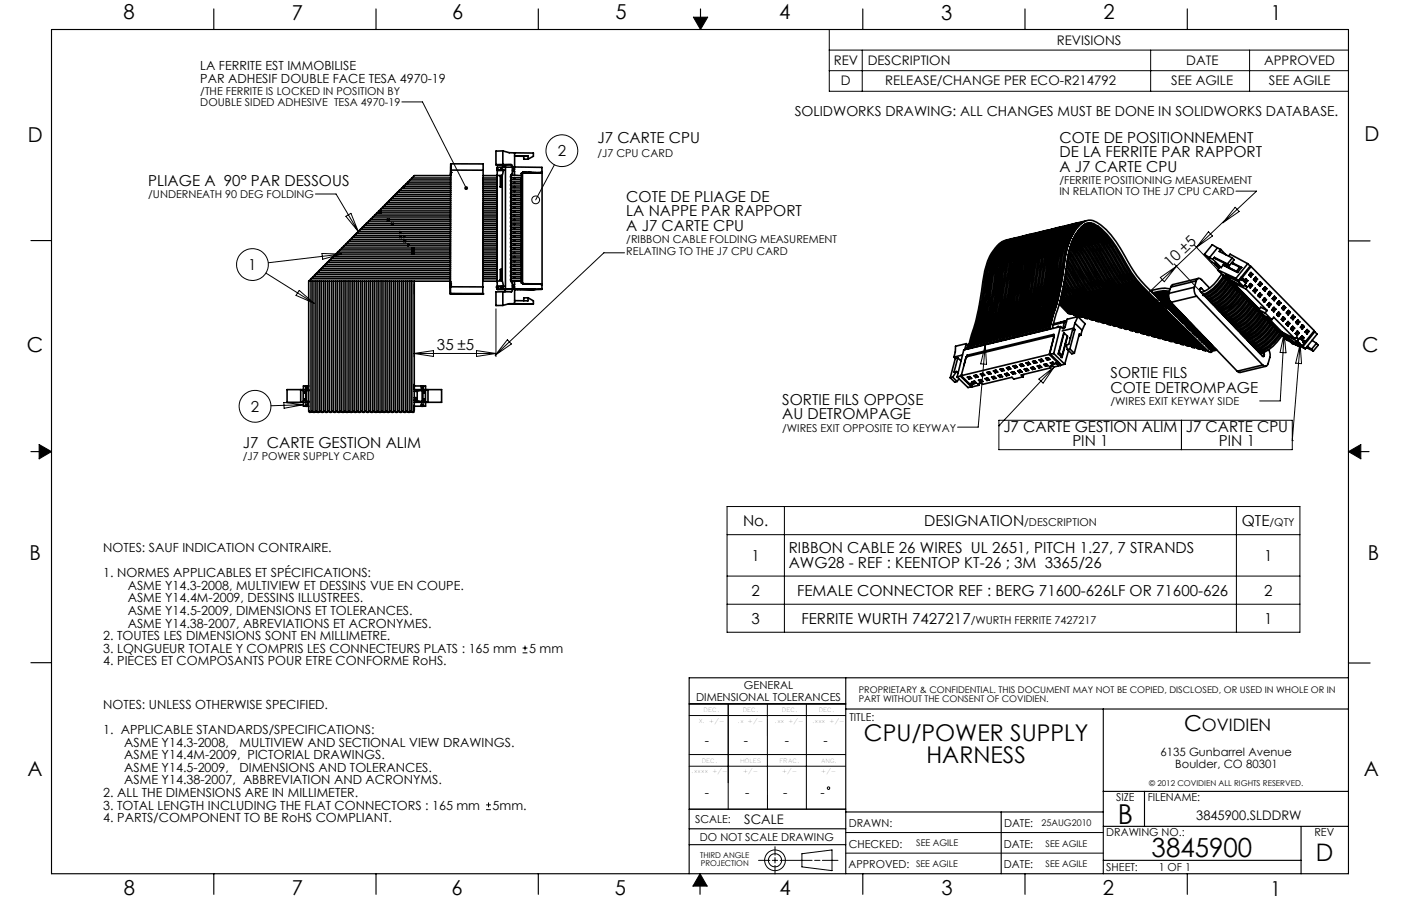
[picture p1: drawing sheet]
<svg xmlns="http://www.w3.org/2000/svg" width="432mm" height="279mm" viewBox="0 0 432 279" stroke-linecap="round" stroke-linejoin="round" font-family="sans-serif">
<defs><g id="words">
<text font-size="8.5" x="344.5" y="254.2">B</text>
<text font-size="8.1" x="355" y="264.3">3845900</text>
<text font-size="7.5" x="405.5" y="265.5">D</text>
<g font-size="7.1">
<text x="266.3" y="228.5">CPU/POWER SUPPLY</text>
<text x="285.6" y="235.4">HARNESS</text>
</g>
<text font-size="6.8" x="365" y="225.5">C</text>
<g font-size="6.3">
<text x="38" y="6">8</text>
<text x="139.4" y="5.8">6</text>
<text x="189.7" y="5.8">5</text>
<text x="240.1" y="5.9">4</text>
<text x="340.1" y="5.9">2</text>
<text x="89.9" y="6.1">7</text>
<text x="290.1" y="6">3</text>
<text x="391.7" y="6">1</text>
<text x="8.6" y="43.8">D</text>
<text x="420.6" y="43.6">D</text>
<text x="8.3" y="108.5">C</text>
<text x="419.8" y="108.6">C</text>
<text x="9.1" y="172.8">B</text>
<text x="421.6" y="172.8">B</text>
<text x="8.5" y="239.4">A</text>
<text x="420.3" y="239.3">A</text>
<text x="38.1" y="276">8</text>
<text x="89.9" y="276">7</text>
<text x="139.2" y="276">6</text>
<text x="189.5" y="276.1">5</text>
<text x="240.2" y="276">4</text>
<text x="290.2" y="276.1">3</text>
<text x="339.9" y="276.1">2</text>
<text x="391.6" y="276.3">1</text>
</g>
<text font-size="5.3" x="370.5" y="225.5">OVIDIEN</text>
<g font-size="4.7">
<text x="184.1" y="43.9">J7 CARTE CPU</text>
<text x="326.5" y="43.9">COTE DE POSITIONNEMENT</text>
<text x="171.9" y="48.2">2</text>
<text x="326.5" y="48.5">DE LA FERRITE PAR RAPPORT</text>
<text x="326.5" y="53">A J7 CARTE CPU</text>
<text x="45.7" y="57.4">PLIAGE A 90° PAR DESSOUS</text>
<text x="193" y="62.2">COTE DE PLIAGE DE</text>
<text x="193" y="66.8">LA NAPPE PAR RAPPORT</text>
<text x="193" y="71.3">A J7 CARTE CPU</text>
<text x="76.5" y="83.3">1</text>
<text x="360.6" y="82.6" transform="rotate(-44 360.6 82.6)">10 ±5</text>
<text x="134.7" y="108">35 ±5</text>
<text x="342.3" y="116.7">SORTIE FILS</text>
<text x="241.1" y="124.8">SORTIE FILS OPPOSE</text>
<text x="342.3" y="121.2">COTE DETROMPAGE</text>
<text x="77.3" y="127">2</text>
<text x="241.1" y="129.3">AU DETROMPAGE</text>
<text x="309.2" y="133.1">J7 CARTE GESTION ALIM</text>
<text x="330.5" y="137.6">PIN 1</text>
<text x="365.4" y="133.1">J7 CARTE CPU</text>
<text x="375.7" y="137.6">PIN 1</text>
<text x="74.9" y="138.1">J7 CARTE GESTION ALIM</text>
<text x="229" y="162.2">No.</text>
<text x="284.8" y="162.2">DESIGNATION</text>
<text x="382.7" y="162.2">QTE</text>
<text x="231.6" y="172.9">1</text>
<text x="243.1" y="170.7">RIBBON CABLE 26 WIRES UL 2651, PITCH 1.27, 7 STRANDS</text>
<text x="389.6" y="172.9">1</text>
<text x="243.1" y="175.2">AWG28 - REF : KEENTOP KT-26 ; 3M 3365/26</text>
<text x="231.6" y="183.7">2</text>
<text x="245.7" y="183.7">FEMALE CONNECTOR REF : BERG 71600-626LF OR 71600-626</text>
<text x="389.6" y="183.7">2</text>
<text x="231.6" y="192.3">3</text>
<text x="247" y="192.3">FERRITE WURTH 7427217</text>
<text x="389.6" y="192.3">1</text>
</g>
<text font-size="4.2" x="244.9" y="35.9">SOLIDWORKS DRAWING: ALL CHANGES MUST BE DONE IN SOLIDWORKS DATABASE.</text>
<g font-size="4.1">
<text x="325.7" y="13.9">REVISIONS</text>
<text x="256.9" y="20.1">REV</text>
<text x="267.4" y="20.1">DESCRIPTION</text>
<text x="365.6" y="20.1">DATE</text>
<text x="389.6" y="20.1">APPROVED</text>
<text x="259.2" y="26.2">D</text>
<text x="272.8" y="26.2">RELEASE/CHANGE PER ECO-R214792</text>
<text x="361" y="26.2">SEE AGILE</text>
<text x="391.1" y="26.1">SEE AGILE</text>
<text x="217.2" y="229.6">-</text>
<text x="229.3" y="229.6">-</text>
<text x="241.9" y="229.6">-</text>
<text x="253.8" y="229.6">-</text>
<text x="217.2" y="245.7">-</text>
<text x="229.7" y="245.7">-</text>
<text x="241.3" y="245.7">-</text>
<text x="252.9" y="245.7">-</text>
<text x="229.4" y="254">SCALE</text>
<text x="368.7" y="252.8">3845900.SLDDRW</text>
</g>
<g font-size="3.9">
<text x="61.7" y="21.7">LA FERRITE EST IMMOBILISE</text>
<text x="61.7" y="25.6">PAR ADHESIF DOUBLE FACE TESA 4970-19</text>
<text x="31.8" y="170.2">NOTES: SAUF INDICATION CONTRAIRE.</text>
<text x="31.8" y="178">1. NORMES APPLICABLES ET SPÉCIFICATIONS:</text>
<text x="39.4" y="181.9">ASME Y14.3-2008, MULTIVIEW ET DESSINS VUE EN COUPE.</text>
<text x="39.4" y="185.8">ASME Y14.4M-2009, DESSINS ILLUSTREES.</text>
<text x="39.4" y="189.6">ASME Y14.5-2009, DIMENSIONS ET TOLERANCES.</text>
<text x="31.8" y="197.4">2. TOUTES LES DIMENSIONS SONT EN MILLIMETRE.</text>
<text x="39.4" y="193.5">ASME Y14.38-2007, ABREVIATIONS ET ACRONYMES.</text>
<text x="31.8" y="201.3">3. LONGUEUR TOTALE Y COMPRIS LES CONNECTEURS PLATS : 165 mm</text>
<text x="163.1" y="201.3">5 mm</text>
<text x="31.8" y="205.2">4. PIÈCES ET COMPOSANTS POUR ETRE CONFORME RoHS.</text>
<text x="31.8" y="218.6">NOTES: UNLESS OTHERWISE SPECIFIED.</text>
<text x="31.8" y="226.4">1. APPLICABLE STANDARDS/SPECIFICATIONS:</text>
<text x="38.3" y="230.3">ASME Y14.3-2008,</text>
<text x="73.8" y="230.3">MULTIVIEW AND SECTIONAL VIEW DRAWINGS.</text>
<text x="38.3" y="234.1">ASME Y14.4M-2009, PICTORIAL DRAWINGS.</text>
<text x="38.3" y="238">ASME Y14.5-2009,</text>
<text x="73.8" y="238">DIMENSIONS AND TOLERANCES.</text>
<text x="31.8" y="245.8">2. ALL THE DIMENSIONS ARE IN MILLIMETER.</text>
<text x="38.3" y="241.9">ASME Y14.38-2007, ABBREVIATION AND ACRONYMS.</text>
<text x="31.8" y="249.7">3. TOTAL LENGTH INCLUDING THE FLAT CONNECTORS : 165 mm</text>
<text x="151.8" y="249.7">5mm.</text>
<text x="31.8" y="253.5">4. PARTS/COMPONENT TO BE RoHS COMPLIANT.</text>
</g>
<g font-size="3.5">
<text x="357.7" y="233.3">6135 Gunbarrel Avenue</text>
<text x="362.2" y="236.8">Boulder, CO 80301</text>
</g>
<g font-size="3.4">
<text x="229.3" y="212.5">GENERAL</text>
<text x="214.5" y="216.1">DIMENSIONAL TOLERANCES</text>
<text x="261.8" y="222.5">TITLE:</text>
<text x="344" y="247">SIZE</text>
<text x="353.7" y="247">FILENAME:</text>
<text x="214.3" y="253.9">SCALE:</text>
<text x="261.6" y="255.1">DRAWN:</text>
<text x="309.5" y="255.1">DATE:</text>
<text x="341" y="257.7">DRAWING NO.:</text>
<text x="405.1" y="257.7">REV</text>
<text x="215.7" y="259.3">DO NOT SCALE DRAWING</text>
<text x="261.6" y="261.4">CHECKED:</text>
<text x="309.4" y="261.4">DATE:</text>
<text x="261.6" y="267.6">APPROVED:</text>
<text x="309.4" y="267.6">DATE:</text>
<text x="341" y="268.6">SHEET:</text>
<text x="357.1" y="268.6">1 OF 1</text>
</g>
<g font-size="3.3">
<text x="61.7" y="29.2">/THE FERRITE IS LOCKED IN POSITION BY</text>
<text x="61.7" y="32.7">DOUBLE SIDED ADHESIVE TESA 4970-19</text>
<text x="184.1" y="48.5">/J7 CPU CARD</text>
<text x="326.5" y="56.8">/FERRITE POSITIONING MEASUREMENT</text>
<text x="45.7" y="61.2">/UNDERNEATH 90 DEG FOLDING</text>
<text x="326.5" y="60.3">IN RELATION TO THE J7 CPU CARD</text>
<text x="193" y="75.1">/RIBBON CABLE FOLDING MEASUREMENT</text>
<text x="193" y="78.6">RELATING TO THE J7 CPU CARD</text>
<text x="342.3" y="125">/WIRES EXIT KEYWAY SIDE</text>
<text x="241.1" y="133.1">/WIRES EXIT OPPOSITE TO KEYWAY</text>
<text x="74.9" y="141.9">/J7 POWER SUPPLY CARD</text>
<text x="315.7" y="162.2">/DESCRIPTION</text>
<text x="391.3" y="162.2">/QTY</text>
<text x="299.2" y="192.3">/WURTH FERRITE 7427217</text>
</g>
<g font-size="2.8">
<text x="264.7" y="213.7">PROPRIETARY &amp; CONFIDENTIAL. THIS DOCUMENT MAY NOT BE COPIED, DISCLOSED, OR USED IN WHOLE OR IN</text>
<text x="264.7" y="216.5">PART WITHOUT THE CONSENT OF COVIDIEN.</text>
<text x="321" y="254.8">25AUG2010</text>
<text x="282.4" y="261">SEE AGILE</text>
<text x="322.2" y="261.3">SEE AGILE</text>
<text x="282.3" y="267.4">SEE AGILE</text>
<text x="322.2" y="267.3">SEE AGILE</text>
</g>
<g font-size="2.5">
<text x="354.2" y="242.3">© 2012 COVIDIEN ALL RIGHTS RESERVED.</text>
<text x="215.8" y="264.6">THIRD ANGLE</text>
<text x="216" y="266.9">PROJECTION</text>
</g>
<g font-size="1.8">
<text x="216.9" y="219.6">DEC.</text>
<text x="228.9" y="219.6">DEC.</text>
<text x="241" y="219.6">DEC.</text>
<text x="252.4" y="219.6">DEC.</text>
<text x="215.3" y="222.9">X. +/-</text>
<text x="227.4" y="222.9">.x +/-</text>
<text x="238.8" y="222.9">.xx +/-</text>
<text x="250.4" y="222.9">.xxx +/-</text>
<text x="213.2" y="238.5">.xxxx +/-</text>
<text x="216.3" y="235.2">DEC.</text>
<text x="228.1" y="235.2">HOLES</text>
<text x="228.9" y="238.5">+/-</text>
<text x="240.3" y="235.2">FRAC.</text>
<text x="241" y="238.5">+/-</text>
<text x="253" y="235.2">ANG.</text>
<text x="253" y="238.5">+/-</text>
</g>
</g></defs>
<g fill="none" stroke="#000" stroke-width=".31">
<path d="M213.7 5.3h4.4l-2.2 3.8zM255.6 9.1v19.1h160M255.6 15.5h160M265.7 15.5v12.7M354.6 15.5v12.7M385.1 15.5v12.7M123.9 31.4h6.3l13.5 26.6M255.6 21.8h160M97.2 59.8h6.4l6.8 11.6M170.9 50.8l-5.8 10.8M380.9 58.9h6.4l-10.4 9.8M99.2 78.2l6.1 .2-5.8 1.5z"/>
<path d="M105.3 78.4l-22.6 2.6M106.6 66.7l1.6-.9 2.2 5.6zM192.5 78h-6.4l-33.5 31.5M368.1 75.5l8.3 8.8M368.8 76.3l-6.2 5.8M372.5 71.5l1.2 1.3-4.9 3.5zM377.4 68l-8.6 8.3M380.7 63.9l1.2 1.3-5 3.5zM82 84.2l14.8 9.3M92.2 89.6l4.6 3.9-5.6-2.4zM127.6 86.7v23.3M152.7 88.5h1"/>
<path d="M152.9 88.2l.7 .7M152.9 95.2v14.8M153.2 88.1v.9M153.6 88.2l-.7 .7M357.6 85.6l5-3.5-3.8 4.8zM361.9 81.4l8.3 8.8M362.6 82.1l-8.7 8.3M370.4 90.9h1M370.6 90.5l.7 .7M370.9 90.4v1M371.3 90.5l-.7 .7M376.6 85h1"/>
<path d="M376.7 84.7l.7 .7M377.1 84.5v1M377.4 84.7l-.7 .7M127.6 109h25.3M127.6 109l6-.9v1.8zM146.9 108.1l6 .9-6 .9zM156.4 104.8l1.2 1.3-5 3.4zM303.7 106.3l-2.2 25.4h-6.4M303.7 106.3l.4 6.1-1.8-.2zM320.2 116.9l4.7-3.8-3.4 5zM324.9 113.1l-17 18.2M395.8 102.8l-1.2 20.8h-6.4"/>
<path d="M395.8 102.8l.5 6-1.8-.1zM400.7 106.1l-2.4 29.8M400.7 106.1l.4 6-1.8-.1zM12.1 137.1l3.8 2.2-3.8 2.2zM87.5 124.1l6 .7-5.9 1.1zM93.5 124.8l-10 .3M307.9 129.6h90.4v9.1h-90.4zM307.9 131.3h.1M364.1 129.6v9.1M398.3 135.9h.1M415.6 139.3l3.8-2.2v4.4zM224.1 156.2h176.5v38.8h-176.5z"/>
<path d="M241.8 156.2v38.8M381.1 156.2v38.8M224.1 177.7h176.5M224.1 164.9h176.5M161.1 199.9h1.5M161.8 199.1v1.5M224.1 186.3h176.5M161.1 201.3h1.5M224.4 217.1v32.5M236.5 217.1v32.5M248.5 217.1v32.5M260.7 217.1h-48.3"/>
<path d="M212.4 220.7h48.2M212.4 232.7h48.2M212.4 236.3h48.2M149.8 249.7h1.5M149.8 248.2h1.5M150.6 247.5v1.5M212.4 249.6h48.3M260.7 256.8h79.3M215.8 269.5l2.1 3.8h-4.3zM233.8 265.3h3.5M238 265.3h1.7M238.9 261.1v2.6"/>
<path d="M238.9 264.5v1.6M238.9 266.9v2.6M240.5 265.3h9.8M247.2 263.3l9.2-1.2v6.4l-9.2-1.2zM251.1 265.3h1.6M253.5 265.3h4.8M260.7 263.1h79.3"/>
<circle cx="173.2" cy="46.5" r="4.9"/>
<circle cx="165.1" cy="61.6" r="1.2"/>
<circle cx="77.8" cy="81.6" r="4.9"/>
<circle cx="78.6" cy="125.3" r="4.9"/>
<circle cx="255.4" cy="243" r=".39"/>
<circle cx="238.9" cy="265.3" r="3.2"/>
<circle cx="238.9" cy="265.3" r="2.02"/>
</g>
<g fill="none" stroke="#000" stroke-width=".35">
<path d="M15.9 9.1h399.7v260.4h-399.7zM65.9 2.8v6.3M115.9 2.8v6.3M165.9 2.8v6.3M215.9 2.8v6.3M265.9 2.8v6.3M315.9 2.8v6.3M365.9 2.8v6.3M9.5 74.2h6.4M415.6 74.3h6.7M9.5 139.3h6.4M415.6 139.3h6.4"/>
<path d="M9.5 204.4h6.4M212.4 217.1h48.3M260.7 218.7h154.9M260.7 209v60.5M340 218.7v50.8M415.6 204.5h6.7M415.6 209h-203.2v60.5M212.4 255.6h48.3M212.4 249.6h48.3M260.7 250.4h79.3M308.6 250.4v19.1M340 254.8h75.6"/>
<path d="M340 244.1h75.6M352.7 244.1v10.7M401 254.8v14.7M65.9 269.5v6.3M115.9 269.5v6.3M165.9 269.5v6.3M212.4 260.5h48.3M215.8 269.5v6.3M265.9 269.5v6.3M315.9 269.5v6.3M340 265.3h61M365.9 269.5v6.3"/>
</g>
<path d="M213.7 5.3l2.2 3.8v-3.8zM215.9 5.3v3.8l2.2-3.8zM415.6 139.3h3.8v-2.2zM415.6 139.3l3.8 2.2v-2.2zM215.8 269.4v3.9h2.1zM215.8 269.4l-2.2 3.9h2.2zM12.1 139.3v2.2l3.8-2.2zM12.1 137.1v2.2h3.8z" fill-rule="evenodd" fill="#000"/>
<path d="M143.2 57.6a.6 .6 0 0 1 1 .1 .6 .6 0 0 1-.3 .9l-.2-.6 .2 .6-.7-.2z" fill="#000"/>
<g fill="none" stroke="#000" stroke-width=".5">
<path d="M121.9 60h17M121.9 60l-.7 .6M122.5 59.3l-.6 .7M122.5 59.3h16.4M123.1 58.7h15.8M123.1 58.7l-.6 .6M123.8 58l-.7 .7M123.8 58h15.1M124.4 57.4h14.5M124.4 57.4l-.6 .6M124.4 57.6v.3M125.1 56.8l-.7 .6"/>
<path d="M125.1 56.8h13.8M125.7 56.2h13.2M125.7 56.2l-.6 .6M125.7 56.3v.3M126.3 55.5l-.6 .7M126.3 55.5h12.6M126.9 54.9h12M126.9 54.9l-.6 .6M138.9 53.7h.1M138.9 50.5v3.6h-11.2l-.8 .8M138.9 50.5v2M138.9 53.2v.5"/>
<path d="M138.9 50.5l10 .1v1.9M138.9 53.2h.1M138.9 52.5l-.1 35.9M138.9 52.5h10M148.9 54.1h4.3M148.9 60h4.3M148.9 59.3h4.3M148.9 54.9h4.3M148.9 58.7h4.3M148.9 58h4.3M148.9 57.4h4.3M148.9 56.8h4.3"/>
<path d="M148.9 56.2h4.3M148.9 55.5h4.3M148.9 52.5l-.1 36M152.9 50.8h2.5M153.2 51.6v.7M153.2 53.9v33M153.3 52.6l-.1 1.5h1.6M153.3 52.4v.2M154.2 54.5h.4v3.1h-.4zM154.5 54.5v3.1M154.8 54.1v32.5M155 46.5v4.2"/>
<path d="M155 50.7l2.6 .1M155 46.5l2 .6h1.6M155 46.5l-2.1 .1v4.2M155 50.7l-2.1 .1M155.1 51.5l-1.8 .1v.8M155.2 52.6l-.4 1.5M155.2 51.5l-.8 .4 .8 .4M155.2 51.5h.6M155.2 52.3v.3M155.2 52.3l-1.9 .1M155.2 52.6h-1.9M155.4 50.8l.3 .3-.1 .4"/>
<path d="M155.8 51.5v37.7M157.4 59.3h.1M157.4 59.9h.1M157.4 58h.1M157.4 58.6h.1M157.4 56.7h.1M157.4 57.4h.1M157.4 55.5h.1M157.4 56.1h.1M157.4 54.8h.1M157.5 59.9h3.1M157.5 59.3v.6"/>
<path d="M157.5 59.3h3.1M157.5 58.6l3.1 .1M157.5 58v.6M157.5 58h3.1M157.5 57.4h3.1M157.5 56.7v.7M157.5 56.7h3.1M157.5 56.1h3.1M157.5 55.5v.6M157.5 55.5h3.1M157.5 54.8l3.1 .1M157.5 59.9v.6"/>
<path d="M157.5 58.6v.7M157.5 57.4v.6M157.5 56.1v.6M157.5 54.8v.7M157.5 55.1v.1M157.5 56.3v.2M157.5 57.6v.1M157.5 58.9v.1M157.6 50.8a.42 .42 0 0 1 .3 .4 .42 .42 0 0 1-.3 .4l-1.8-.1M157.6 50.8h-2.2M157.7 54.1h2.7M157.7 54.1l-.4 .3 .2 .4"/>
<path d="M157.9 53.6h.1M157.9 53.6l-.3 .2 .1 .3M158.6 52.2l-.3 .3 .3 .3M158.6 52.2h-.4a.3 .3 0 0 0-.2 .3 .3 .3 0 0 0 .3 .3h.3M158.6 52.8v1.3M158.6 55v.2M158.6 56.3v.2M158.6 57.5v.3M158.6 58.8v.3M158.6 47.1v5.1M158.6 47.1l5.8 .1v1l-1.7 .9M161 53.5v33.7"/>
<path d="M161.1 53.2v.3h-.4v33.7h.4v.3l5.4 .1 .5 .3v1.3M161.1 53.2h.6M161.1 53.2l4 .1M161.1 53.2l6 .1v34.3M161.1 53.2h5.4M161.4 48.2v.9h1.3M161.7 53.2h.1M161.9 53.2h.1M162.3 53.2h.1M162.7 48.2v.9M162.7 48.2l-4.1-.1 2.8 .1M162.7 48.2h-1.3"/>
<path d="M162.9 53.2h.1M162.9 53.2h.8M163 53.2h.1M163.7 53.2h.1M164.4 53.2v.1M166.5 53.2l.5-.3v-1.3l-8.4-.1-.7 .1v2M166.5 53.2l-.9 .1M102.2 79.6l-.7 .7M102.2 79.6h36.7M102.8 79h36.1M102.8 79l-.6 .6M103.5 78.4l-.7 .6"/>
<path d="M103.5 78.4h35.4M104.1 77.8h34.8M104.1 77.8l-.6 .6M104.7 77.1l-.6 .7M104.7 77.1h34.2M105.3 76.5h33.6M105.3 76.5l-.6 .6M106 75.8l-.7 .7M106 75.8h32.9M106.6 75.2h32.3M106.6 75.2l-.6 .6M107.3 74.5l-.7 .7"/>
<path d="M107.3 74.5h31.6M107.9 73.9h31M107.9 73.9l-.6 .6M108.5 73.3l-.6 .6M108.5 73.3h30.4M109.2 72.7h29.7M109.2 72.7l-.7 .6M109.8 72l-.6 .7M109.8 72h29.1M110.4 71.4h28.5M110.4 71.4l-.6 .6M111.1 70.7l-.7 .7"/>
<path d="M111.1 70.7h27.8M111.7 70.1h27.2M111.7 70.1l-.6 .6M112.4 69.5l-.7 .6M112.4 69.5h26.5M113 68.9h25.9M113 68.9l-.6 .6M113.6 68.2l-.6 .7M113.6 68.2h25.3M114.2 67.6h24.7M114.2 67.6l-.6 .6M114.9 66.9l-.7 .7"/>
<path d="M114.9 66.9h24M115.5 66.3h23.4M115.5 66.3l-.6 .6M116.2 65.7l-.7 .6M116.2 65.7h22.7M116.8 65.1h22.1M116.8 65.1l-.6 .6M116.8 65.1l.3 .3-.3 .3M117.4 65.1l-.2 .2 .2 .4M117.4 64.4l-.6 .7M117.4 64.4h21.5M118 63.8h20.9"/>
<path d="M118 63.8l-.6 .6M118.7 63.1l-.7 .7M118.7 63.1h20.2M119.3 62.5h19.6M119.3 62.5l-.6 .6M119.4 67.6l.2 .2 .3-.2M119.4 68.2l.3-.3 .2 .3M120 61.8l-.7 .7M120 61.8h18.9M120.6 61.2h18.3M120.6 61.2l-.6 .6M120.7 69.5l.2-.3 .3 .3"/>
<path d="M120.7 68.9l.2 .2 .3-.2M121.2 60.6l-.6 .6M121.2 60.6h17.7M123.2 73.3l.2-.2 .4 .2M123.2 72.7l.2 .2 .4-.2M123.2 71.4l.2 .3-.2 .3M124.5 74.5l.2-.2 .3 .2M124.5 73.9l.2 .3 .3-.3M124.5 72.7l.2 .3-.2 .3M125.7 75.2l.3 .3-.3 .3M127 78.4l.2-.3 .4 .3M127 77.8l.2 .2 .4-.2"/>
<path d="M127 76.5l.2 .2-.2 .4M127.6 76.5l-.2 .3 .2 .3M148.8 79.6h4.4M148.8 79h4.4M148.8 78.4h4.4M148.8 77.8h4.4M148.8 77.1h4.4M148.8 76.5h4.4M148.8 75.8h4.4M148.8 75.2h4.4M148.8 74.5h4.4M148.9 73.9h4.3"/>
<path d="M148.9 73.3h4.3M148.9 72.7h4.3M148.9 72h4.3M148.9 71.4h4.3M148.9 70.7h4.3M148.9 70.1h4.3M148.9 69.5h4.3M148.9 68.9h4.3M148.9 68.2h4.3M148.9 67.6h4.3M148.9 66.9h4.3M148.9 66.3h4.3"/>
<path d="M148.9 65.7h4.3M148.9 65.1h4.3M148.9 64.4h4.3M148.9 63.8h4.3M148.9 63.1h4.3M148.9 62.5h4.3M148.9 61.8h4.3M148.9 61.2h4.3M148.9 60.6h4.3M157.4 79h.1M157.4 77.7h.1M157.4 76.4h.1"/>
<path d="M157.4 75.1h.1M157.4 73.9h.1M157.4 72.6h.1M157.4 70.7h.1M157.4 71.3h.1M157.4 69.4h.1M157.4 70.1h.1M157.4 68.2h.1M157.4 68.8h.1M157.4 66.9h.1M157.4 67.5h.1M157.4 65.6h.1"/>
<path d="M157.4 66.3h.1M157.4 64.3h.1M157.4 65h.1M157.4 63.1h.1M157.4 63.7h.1M157.4 61.8h.1M157.4 62.4h.1M157.4 60.5h.1M157.4 61.2h.1M157.5 79.5v.7M157.5 79.5l3.1 .1M157.5 79h3.1"/>
<path d="M157.5 78.3v.7M157.5 78.3h3.1M157.5 77.7h3.1M157.5 77v.7M157.5 77h3.1M157.5 76.4h3.1M157.5 75.7v.7M157.5 75.7l3.1 .1M157.5 75.1l3.1 .1M157.5 74.5v.6M157.5 74.5h3.1M157.5 73.9h3.1"/>
<path d="M157.5 73.2v.7M157.5 73.2h3.1M157.5 72.6h3.1M157.5 71.9v.7M157.5 71.9l3.1 .1M157.5 71.3l3.1 .1M157.5 70.7v.6M157.5 70.7h3.1M157.5 70.1h3.1M157.5 69.4v.7M157.5 69.4h3.1M157.5 79v.5"/>
<path d="M157.5 68.8h3.1M157.5 68.2v.6M157.5 68.2h3.1M157.5 77.7v.6M157.5 67.5l3.1 .1M157.5 66.9v.6M157.5 66.9h3.1M157.5 76.4v.6M157.5 66.3h3.1M157.5 65.6v.7M157.5 65.6h3.1M157.5 75.1v.6"/>
<path d="M157.5 65h3.1M157.5 64.3v.7M157.5 64.3h3.1M157.5 73.9v.6M157.5 63.7h3.1M157.5 63.1v.6M157.5 63.1h3.1M157.5 72.6v.6M157.5 62.4l3.1 .1M157.5 61.8v.6M157.5 61.8h3.1M157.5 71.3v.6"/>
<path d="M157.5 61.2h3.1M157.5 60.5v.7M157.5 60.5h3.1M157.5 70.1v.6M157.5 68.8v.6M157.5 67.5v.7M157.5 66.3v.6M157.5 65v.6M157.5 63.7v.6M157.5 62.4v.7M157.5 61.2v.6M157.5 79.5l-.1 .1"/>
<path d="M157.5 78.3h-.1M157.5 77h-.1M157.5 75.7l-.1 .1M157.5 74.5h-.1M157.5 73.2h-.1M157.5 71.9l-.1 .1M157.5 60.1v.2M157.5 61.4v.2M157.5 62.7v.1M157.5 64v.1M157.5 65.2v.2M157.5 66.5v.1"/>
<path d="M157.5 67.8v.1M157.5 69v.2M157.5 70.3v.1M157.5 71.6v.1M157.5 72.8v.2M157.5 74.1v.2M157.5 75.4v.1M157.5 76.7v.1M157.5 77.9v.2M157.5 79.2v.1M158.6 60.1v.2M158.6 61.3v.3"/>
<path d="M158.6 62.6v.3M158.6 63.9v.2M158.6 65.2v.2M158.6 66.4v.3M158.6 67.7v.2M158.6 69v.2M158.6 70.2v.3M158.6 71.5v.3M158.6 72.8v.2M158.6 74v.3M158.6 75.3v.3M158.6 76.6v.2"/>
<path d="M158.6 77.9v.2M158.6 79.1v.3M306 79l-.1 .1M307.9 76.1a18.3 18.3 0 0 0-3.9 10.2 91.8 91.8 0 0 1-4.2 19.3l-.2 1.7M308.9 75.9a16.3 16.3 0 0 0-3.4 7.4 106.8 106.8 0 0 1-3.4 17.6l-.2 .5a13.3 13.3 0 0 0-1.3 5.7M309.4 76.3a14 14 0 0 0-2.5 5.1M309.6 74.5a13.8 13.8 0 0 0-5.7 9.8 100 100 0 0 1-3.4 17.1 17.5 17.5 0 0 0-1.4 6M309.7 76a17.4 17.4 0 0 0-3.7 9.3 91.8 91.8 0 0 1-4.3 19.9l-.1 1.6M309.7 75.9l-.3 .3M310.4 74a7.2 7.2 0 0 0-4.9 4.1l-.5 .9a21.4 21.4 0 0 0-2 7.5 88 88 0 0 1-4.2 19.1l-.3 1.5 .1 .5M310.8 74.1a13.5 13.5 0 0 0-5.8 9.4 127.3 127.3 0 0 1-3.3 17l-.3 1a13.7 13.7 0 0 0-1.3 5.7M310.9 75.5a13.2 13.2 0 0 0-3 5.6"/>
<path d="M311 76.4l-1.3 2.1-.8 2.4M311 75.3a17.7 17.7 0 0 0-3.9 9.6 92 92 0 0 1-4.3 20l-.3 1.1 .1 .6M311.3 76a15.9 15.9 0 0 0-2.7 6l-.5 2.5a95.3 95.3 0 0 1-4.4 20.2l-.1 1.6M311.4 75.9l-.3 .2M311.5 73.8a5.3 5.3 0 0 0-3.5 2.2M311.9 73.8a13.8 13.8 0 0 0-5.9 9.2 111.8 111.8 0 0 1-3.4 17.7l-.2 .5a13.3 13.3 0 0 0-1.3 5.7M312.1 79.7l-.2 .5M312.2 75.9l-1.4 2.3-.7 1.9M312.3 76.9l-.4 .8M312.5 73.5a5.1 5.1 0 0 0-3.5 2.2M312.8 73.6a12.8 12.8 0 0 0-5.4 7.6l-.3 1.4a135.1 135.1 0 0 1-3.3 17.4l-.3 1a13.6 13.6 0 0 0-1.3 5.7M313.1 79.3l-.2 .6"/>
<path d="M313.2 74.5a19.9 19.9 0 0 0-4.4 12.2 109.5 109.5 0 0 1-4.2 18.3v1.1M313.3 73.7h-.3M313.4 74.4l.2 .1M313.5 73.3a5.3 5.3 0 0 0-3.8 2.5M313.6 75.1l-1.4 2-1.2 2.8M313.9 73.3a13 13 0 0 0-5.6 8.2l-.2 .7a148.7 148.7 0 0 1-3.1 16.8l-.6 1.7a15.3 15.3 0 0 0-1.3 5.7M314 73.5h.4M314 74.6a18.7 18.7 0 0 0-4.2 11.7 103.1 103.1 0 0 1-4.2 18.5v1M314.1 74.5l-.4 .5M314.3 75.2a16 16 0 0 0-3.1 8.1 75.5 75.5 0 0 1-3.2 16.5 15.3 15.3 0 0 0-1.4 5.8M314.5 73a4.9 4.9 0 0 0-3.5 2.2M314.5 75l-1.6 2.4-.7 2"/>
<path d="M314.7 74.9l-.5 .6M314.7 73.2a13.1 13.1 0 0 0-5.5 8.5l-.6 2.6a88.5 88.5 0 0 1-4.3 20.2l-.1 1.7M315 73.2h.3M315.3 75l-1 1.5-1.1 2.5M315.4 72.8a5.6 5.6 0 0 0-4 3M315.7 74.7h.1M315.7 72.9a12.3 12.3 0 0 0-5.3 7.6l-.2 .9a149.1 149.1 0 0 1-3.4 17.8l-.3 1a15 15 0 0 0-1.3 5.8M316.1 73h.2M316.2 72.9h.2M316.4 72.5h-.2a5.1 5.1 0 0 0-2.8 1.8M316.4 73.9l.3 .1M316.5 74.5l-.4 .6a12.8 12.8 0 0 0-2.2 4.6"/>
<path d="M316.6 75.5l-.7 1.3-1 2.6M316.6 74.4a18.8 18.8 0 0 0-3.7 10.8 117.6 117.6 0 0 1-4.4 19.3l.1 .6M316.8 72.6a14.2 14.2 0 0 0-6.1 10.9 102.5 102.5 0 0 1-4.6 21.1l.1 1.1M317.3 73.1h.1M317.5 72.3a4.8 4.8 0 0 0-3.4 2.2M317.9 72.4a13.2 13.2 0 0 0-5.6 8.1l-.6 2.6a93.2 93.2 0 0 1-4.4 20.6l-.1 1.8M318.5 72h-.1a6.5 6.5 0 0 0-4 3.1l.1 .1M318.5 73.1a18.1 18.1 0 0 0-4.6 11.7 101.3 101.3 0 0 1-4.3 19l.1 1.1M318.7 72.9l.2 .1M318.8 72.2a12.8 12.8 0 0 0-5.5 8l-.5 2.5a99.3 99.3 0 0 1-4.6 21.4v1.1M319.5 71.8a7.5 7.5 0 0 0-4.8 4l-1 2a32.6 32.6 0 0 0-2.2 10.2 108.8 108.8 0 0 1-3.9 16.3l.1 1M319.7 72.6l-.8 1a17.9 17.9 0 0 0-4 10.9 101.2 101.2 0 0 1-4.2 19v1.1"/>
<path d="M319.8 72.6h.1M319.9 71.9a12 12 0 0 0-5.5 7.9l-.6 2.5a123.5 123.5 0 0 1-4.7 22.1l.1 .6M320.4 72.4l-.4 .1M320.5 72.6a15.8 15.8 0 0 0-4.1 8.6 109.6 109.6 0 0 1-4.8 22.2l.1 1M320.6 71.5a5.8 5.8 0 0 0-3.9 2.7M320.9 71.6a13.9 13.9 0 0 0-6.1 10.4 91.7 91.7 0 0 1-4.5 21l-.1 1.7M321.4 72.4l-2 2.7a25.9 25.9 0 0 0-2.7 11 97.3 97.3 0 0 1-3.9 16.3l-.2 1.1 .1 .6M321.5 71.3l-1.9 .7-.9 .8M321.8 72.9a13.8 13.8 0 0 0-2.9 5.6M321.9 71.4a13.9 13.9 0 0 0-6 10.2 83.3 83.3 0 0 1-3.6 17.6l-1.1 4.2v1.1M322.2 72.5a15.2 15.2 0 0 0-3.8 8.2 84 84 0 0 1-3.5 17.8l-1.2 4.3v1.1M322.3 72.4l.2 .1"/>
<path d="M322.6 71l-2 .8-.7 .6M322.8 71.2a13.7 13.7 0 0 0-5.9 10 102.8 102.8 0 0 1-4.7 22v1M323.1 72.3a13.1 13.1 0 0 0-3.1 5.9M323.5 71.9l-1 1.1a18.3 18.3 0 0 0-3.5 10.1 80.6 80.6 0 0 1-4.1 18.4l-.2 2.1M323.5 70.9a4.4 4.4 0 0 0-3 1.6M323.9 70.9a12.7 12.7 0 0 0-5.3 7.3l-.7 2.7a87.9 87.9 0 0 1-3.5 17.7l-1.2 4.3v1.1M324.2 72a13.1 13.1 0 0 0-3.2 6M324.3 71.6l-.6 .1M324.3 76.3l-.3 1M324.3 72.8l-.1 .2a19 19 0 0 0-3.1 9.3 101.2 101.2 0 0 1-4.4 19.7v1.2M324.3 71.8a14.5 14.5 0 0 0-3.1 5.5l-.7 2.7a90.9 90.9 0 0 1-3.6 18l-1.1 3.6-.1 1.8M324.5 72.6a13.1 13.1 0 0 0-2.5 5.2"/>
<path d="M324.6 70.6a4.5 4.5 0 0 0-3.1 1.7M324.7 71.8l-.4 .1M324.9 70.7a12.3 12.3 0 0 0-5.3 7.2l-.7 2.6a85.4 85.4 0 0 1-3.5 17.9l-1.2 4.3v1.1M325.5 70.4a4.6 4.6 0 0 0-3.2 2M325.5 72.4l-.1 .1a18.3 18.3 0 0 0-3.3 9.4 101.7 101.7 0 0 1-4.4 19.9v1.1M325.5 72.3l-1.5 2.3-1 2.9M325.7 72.2l.2 .2M326 70.4a12 12 0 0 0-5.1 6.6 33.5 33.5 0 0 0-1.7 8.2 133.5 133.5 0 0 1-4.1 17.7l.1 .6M326.5 70.1l-1.8 .7-1 .9M326.8 70.2a12.7 12.7 0 0 0-5.1 7l-.7 2.6a101.4 101.4 0 0 1-3.4 17.5 14.8 14.8 0 0 0-1.4 6M327.2 73.7l-.1 .1M327.4 70.7h.1"/>
<path d="M327.4 69.9a4.8 4.8 0 0 0-3 1.7M327.5 70.9a17.1 17.1 0 0 0-4.4 10.7 91 91 0 0 1-4.2 19.3l-.2 1.8M327.8 70a12.6 12.6 0 0 0-5 6.8l-.7 2.6a105.9 105.9 0 0 1-4.9 22.5v1.1M328.2 71.3a15.4 15.4 0 0 0-4.1 9.9 114.8 114.8 0 0 1-4.5 20.6l.1 .6M328.3 71l-.3 .3M328.6 69.6a6.1 6.1 0 0 0-4.2 3.1l.3 .2M328.8 71.3a13.3 13.3 0 0 0-2.8 5.5M328.8 69.7a12.6 12.6 0 0 0-5 6.7l-.7 2.7a106.8 106.8 0 0 1-4.9 22.6v1.1M329 71a16.8 16.8 0 0 0-3.8 9.9 101.1 101.1 0 0 1-4.5 20.1v1.2M329 79.8l1.6 2.6a45.3 45.3 0 0 0 10.9 14l5 4.9M329.1 79.1l2 3.2a45.3 45.3 0 0 0 11.2 14.2l5.1 5M329.3 78.5l2.3 3.7a45.3 45.3 0 0 0 11.3 14.4l5.3 5.1"/>
<path d="M329.4 77.8l2.7 4.2a42.2 42.2 0 0 0 10.2 13.3l6.8 6.7M329.5 77.2l3.1 4.7a42.2 42.2 0 0 0 10.3 13.4l7.1 6.9M329.6 69.4h-.1a6.5 6.5 0 0 0-3.9 2.8M329.7 76.6l3.4 5.2a43.7 43.7 0 0 0 10.5 13.6l7.2 7.1M329.8 69.5a13.9 13.9 0 0 0-5.9 10.1 90.6 90.6 0 0 1-3.4 17.5l-1.3 4.3v1.2M329.8 76.1a68.6 68.6 0 0 1 6.8 10.8l1.7 2.4 1.9 2.1 11.5 11.3M330 75.5a47.2 47.2 0 0 1 5.6 8.7 45.6 45.6 0 0 0 10 11.9l7 6.8M330.2 70.6a17.1 17.1 0 0 0-4.1 9.9 87.8 87.8 0 0 1-4.2 19.6l-.3 1.2 .1 .7M330.2 75a47.3 47.3 0 0 1 5.9 9.1 50.6 50.6 0 0 0 10.2 12l7.1 7.1M330.4 74.5a35.9 35.9 0 0 1 6.2 9.5 48.8 48.8 0 0 0 10.4 12.2l7.3 7.2M330.4 71.3l-1.3 2.1-1.1 2.9M330.4 69.2l-1.7 .6-1.2 1"/>
<path d="M330.6 74.1a35.4 35.4 0 0 1 6.5 9.8 51.4 51.4 0 0 0 10.5 12.3l7.5 7.4M330.6 72.3a21.9 21.9 0 0 0-2.7 10 106.9 106.9 0 0 1-4.2 18l.1 1.2-.1-.7 .7-2.8a80.1 80.1 0 0 0 4-18.9 15.6 15.6 0 0 1 5.4-10.5 3.6 3.6 0 0 1 4.2-.1 25.7 25.7 0 0 1 8.7 10.6 35.3 35.3 0 0 0 8.2 10.9M330.7 70.9a17.2 17.2 0 0 0-3.5 9.3 85.2 85.2 0 0 1-4.3 19.6l-.2 1.9M330.7 73.7a34.5 34.5 0 0 1 6.9 10 51.6 51.6 0 0 0 10.7 12.6l7.8 7.6M330.8 70.8l-.4 .5M331 69.2a13.5 13.5 0 0 0-6.1 10 106 106 0 0 1-4.6 22v1.1M331 70.7l-.2 .3M331.1 73.4a35.5 35.5 0 0 1 7 10.2 51.8 51.8 0 0 0 10.9 12.7l7.9 7.8M331.2 71.4l-1.2 1.9-1 2.7M331.2 72.8a34.6 34.6 0 0 1 7.4 10.7 51.9 51.9 0 0 0 11.1 12.9l8.1 8M331.4 72.5a36.7 36.7 0 0 1 7.7 10.9 54.1 54.1 0 0 0 11.2 13l8.3 8.2M331.6 68.9a5.3 5.3 0 0 0-3.5 2.2"/>
<path d="M331.6 72.1a35.2 35.2 0 0 1 8.1 11.1 41.5 41.5 0 0 0 9.2 11.2l10.6 10.4M331.9 71.8a33.4 33.4 0 0 1 8.2 11.3 43.2 43.2 0 0 0 9.4 11.3l10.8 10.7M332.1 68.9a12 12 0 0 0-5.1 6.4 84.3 84.3 0 0 0-2.5 13.1l-1.8 7.5a16.3 16.3 0 0 0-1.5 6.2M332.1 71.4a24.9 24.9 0 0 1 7 8.9 45.3 45.3 0 0 0 11 14.1l11.1 10.9M332.3 71.2a25 25 0 0 1 7.3 9 45.2 45.2 0 0 0 11.1 14.2l11.4 11.1M332.6 68.7a5.2 5.2 0 0 0-3.5 2.1M332.6 70.8a25 25 0 0 1 7.5 9.3 45 45 0 0 0 11.3 14.3l11.6 11.4M332.7 70.5a23.5 23.5 0 0 1 7.9 9.5 46.1 46.1 0 0 0 11.4 14.4l11.8 11.6M332.8 68.8a14.8 14.8 0 0 0-6.1 11.5 89.4 89.4 0 0 1-4.3 19.6l-.2 1.3 .1 .6M333.1 70.3a18.1 18.1 0 0 1 6.4 6.9l1.6 2.6a45.6 45.6 0 0 0 11.6 14.6l12 11.9M333.3 70a18 18 0 0 1 6.7 7l1.6 2.7a41.4 41.4 0 0 0 9.9 13l14 13.8M333.6 69.8a17.4 17.4 0 0 1 6.9 7.1l1.7 2.7a46.4 46.4 0 0 0 11.7 14.8l12.6 12.3"/>
<path d="M333.6 68.4a5.1 5.1 0 0 0-3.4 2.2M333.7 69.6l.6 .2M334 68.5a13.1 13.1 0 0 0-5.5 7.9l-.5 1.8a93.9 93.9 0 0 1-3.8 18.8l-.9 3.4v1.2M334.1 69.3l.1 .1a17.2 17.2 0 0 1 7.4 7.3l1.5 2.6a42.3 42.3 0 0 0 10.2 13.3l14.9 14.6M334.1 69.7a17.3 17.3 0 0 1 6.9 7.1l1.6 2.7a43.2 43.2 0 0 0 10.1 13.1l14.6 14.3M334.3 69.2l1.1 .4M334.6 68.2a5.5 5.5 0 0 0-3.8 2.6M335.2 69.5a17.6 17.6 0 0 1 6.8 7.1l1.6 2.6a42.3 42.3 0 0 0 10.3 13.3l15.1 14.9M335.5 69.6l.5 .4M335.6 68.8a12.2 12.2 0 0 1 6.6 5.4l3 4.6a43.5 43.5 0 0 0 10.5 13.7l16 15.6M336.3 69.3l.4 .2a24.1 24.1 0 0 1 7.9 9.5 44.6 44.6 0 0 0 10.5 13.5l15.6 15.4M336.4 69.4l-1.2-.5-.6 .1a12.5 12.5 0 0 1 6.6 5.5l3 4.6a41.7 41.7 0 0 0 10.3 13.4l15.4 15.2"/>
<path d="M338.3 69.6a25.4 25.4 0 0 1 7.4 9.1 43.8 43.8 0 0 0 10.6 13.7l16.2 16M338.3 69.7a3.7 3.7 0 0 0-5.8 1.3 16.4 16.4 0 0 0-3.5 9 91.2 91.2 0 0 1-4.3 19.9l-.3 1.1 .2 .3M371.2 78.5l2.4 2.4 1.8 .9 .3 .4M371.2 78.5l1.6 .9M372.8 79.4l1 .6M373.8 80l2.6 2.5M374.3 79.4l4 2M374.3 79.4l-.5 .6M374.3 79.4l.6 .5 2.9 1.5 .6 .6h.5M375.2 76.5l-2.4 2.9M375.2 76.5l1.1 .4M375.2 76.5l-1.6-1-2.4 3"/>
<path d="M376.3 76.9l-.5 .6 4 2.1M376.3 76.9l1.5 1.7M378.7 79l.4-.6 5.5 2.9M379.8 79.6l-1.5 1.8M379.8 79.6l.6 .5-1.5 1.9M95.1 86.7v40.1l.3 .3 .5-.1M95.1 86.7h43.7v3.9M95.9 86.7v40.3M95.9 86l-.8 .7M95.9 86h42.9M96.5 86.7v40.3M96.5 85.4h42.3"/>
<path d="M96.5 85.4l-.6 .6M97.1 86.7v40.3M97.1 84.7l-.6 .7M97.1 84.7h41.7M97.7 86.7v40.3M97.7 84.1h41.1M97.7 84.1l-.6 .6M98.4 86.7v40.3M98.4 83.4l-.7 .7M98.4 83.4h40.4M99 86.7v40.3M99 82.8h39.9"/>
<path d="M99 82.8l-.6 .6M99.7 86.7v40.3M99.7 82.2l-.7 .6M99.7 82.2h39.2M100.3 86.7v40.3M100.3 81.6h38.6M100.3 81.6l-.6 .6M100.9 86.7v40.3M100.9 80.9l-.6 .7M100.9 80.9h38M101.5 86.7v40.3M101.5 80.3h37.4"/>
<path d="M101.5 80.3l-.6 .6M102.2 86.7v40.3M102.8 86.7v40.3M103.5 86.7v40.3M104.1 86.7v40.3M104.7 86.7v40.3M105.3 86.7v40.3M106 86.7v40.3M106.6 86.7v40.3M107.3 86.7v40.3M107.9 86.7v40.3M108.5 86.7v40.3"/>
<path d="M109.2 86.7v40.3M109.8 86.7v40.3M110.4 86.7v40.3M111.1 86.7v40.3M111.7 86.7v40.3M112.4 86.7v40.3M113 86.7v40.3M113.6 86.7v40.3M114.2 86.7v40.3M114.9 86.7v40.3M115.5 86.7v40.3M116.2 86.7v40.3"/>
<path d="M116.8 86.7v40.3M117.4 86.7v40.3M118 86.7v40.3M118.7 86.7v40.3M119.3 86.7v40.3M120 86.7v40.3M120.6 86.7v40.3M121.2 86.7v40.3M121.9 86.7v40.3M122.5 86.7v40.3M123.1 86.7v40.3M123.8 86.7v40.3"/>
<path d="M124.4 86.7v40.3M125.1 86.7v40.3M125.7 86.7v40.3M126.3 86.7v40.3M126.9 86.7v40.3M127.7 86.7l-.1 39.8M138.8 90.6h10M138.8 88.4v2.1M138.8 87.5v.4M138.8 87.9h.1M138.8 87.4v.5M138.8 87.5h.1"/>
<path d="M138.8 90.5v.1M138.8 90.5h10M138.8 88.4l10 .1M148.8 86.7h4.4M148.8 88.5v2M148.8 90.6h.1M148.8 90.5v.1M148.8 86h4.4M148.8 85.4h4.4M148.8 84.7h4.4M148.8 84.1h4.4M148.8 83.4h4.4"/>
<path d="M148.8 82.8h4.4M148.8 82.2h4.4M148.8 81.6h4.4M148.8 80.9h4.4M148.8 80.3h4.4M153.2 86.7l.1 1.5M153.2 88.5v.6M153.3 88.5v.7M153.3 89.2h2.1M153.3 88.2v.3M154.2 86.3h.1M154.5 83.1l.1 3.2"/>
<path d="M154.5 83.1h-.3v3.2M154.6 86.3h-.4M154.8 86.6l.4 1.6M154.8 86.6l-1.6 .1M155 90v4.2M155 90h-2.1v4.2h2.1M155.1 88.4l-1.8 .1M155.2 89.2h.6M155.2 88.4l-.8 .4 .8 .4M155.2 88.2v.2M155.2 89.2h-1.9M155.2 88.2h-1.9"/>
<path d="M155.4 89.2l.3 .3-.1 .5M155.8 89.2h1.8M156.7 93.7h7.7M157.4 85.9h.1M157.4 84.6h.1M157.4 85.3h.1M157.4 83.4h.1M157.4 84h.1M157.4 82.1h.1M157.4 82.8h.1M157.4 80.8h.1M157.4 81.5h.1"/>
<path d="M157.4 80.2h.1M157.5 85.9v.7M157.5 85.9h3.1M157.5 85.3h3.1M157.5 84.6v.7M157.5 84.6l3.1 .1M157.5 84l3.1 .1M157.5 83.4v.6M157.5 83.4h3.1M157.5 82.8h3.1M157.5 82.1v.7M157.5 82.1h3.1"/>
<path d="M157.5 81.5h3.1M157.5 80.8v.7M157.5 80.8l3.1 .1M157.5 80.2l3.1 .1M157.5 85.3v.6M157.5 84v.6M157.5 82.8v.6M157.5 81.5v.6M157.5 80.2v.6M157.5 86.6h3.1M157.5 86.6h.2M157.5 86.6l.4 .6v2h2.5"/>
<path d="M157.5 80.5v.1M157.5 81.7v.2M157.5 83v.1M157.5 84.3v.1M157.5 85.5v.2M157.6 89.2a.4 .4 0 0 1 .3 .4 .4 .4 0 0 1-.3 .4h-2.6M157.6 89.2h-2.2M157.7 86.6h2.6M157.7 86.6l-.1 .2M158.2 93.7h6.2M158.6 87.8l-.3 .3 .3 .3M158.6 87.8h-.4a.3 .3 0 0 0-.2 .4 .3 .3 0 0 0 .3 .2h.3"/>
<path d="M158.6 80.4v.2M158.6 81.7v.2M158.6 82.9v.3M158.6 84.2v.3M158.6 85.5v.2M158.6 86.6v1.2M158.6 88.4v5.3h-1.6l-2 .5M158.6 89.3h5.5M160.4 89.2l3.7 .1M160.5 89.2h-.1M161.1 87.5l6 .1M162.2 87.5l.6 .1"/>
<path d="M162.2 87.5v.1M162.7 91.8l1.7 1v.9M162.7 91.8v1l-4.1-.1M162.7 91.8l-1.3 .1v.8M162.8 87.6h.1M164.1 89.2v.1M167 89.2l-9.1-.1 7.1 .1-.9 .1M167 89.2l-3.2 .1M167.1 87.6h-1M310.1 80.2l-.2 .5M326.5 93.8l2.7 2.8 .9 .2M326.6 93.3l3.5 3.5"/>
<path d="M326.7 92.7l4.3 4.5 .8 .1M326.9 92.1l4.9 5.2M327 91.6l5.7 6 .8 .2M327.2 90.9l2.2 2.7 4.1 4.2M327.3 90.3a47.5 47.5 0 0 0 7.6 8l.3-.1M327.4 89.7l2.2 2.8 5.6 5.7M327.6 89a52.9 52.9 0 0 0 8.5 9.5M327.7 88.3a52.4 52.4 0 0 0 9.3 10.4M327.8 87.6l3.2 4.4 6.8 6.9M328 86.8a52.9 52.9 0 0 0 10.7 12.4M328 99.4l-.4 1.7M328 99.4l-3.4 .8"/>
<path d="M328.1 86.1a56.3 56.3 0 0 0 11.4 13.3M328.2 85.3a39.4 39.4 0 0 0 8.6 10.7l3.7 3.7M328.3 99l-.3 .4M328.3 99l.4 .2M328.3 99l.3 .4M328.4 84.6a39.3 39.3 0 0 0 9 11.5l3.9 3.8M328.4 99l-3.7 .9M328.5 83.7a41 41 0 0 0 9.6 12.4l4.1 4M328.6 82.9a42.8 42.8 0 0 0 10.2 13.3l4.2 4.1M328.7 82.1a43.1 43.1 0 0 0 10.8 14.1l4.4 4.4M328.8 81.4l.8 1.2a44.8 44.8 0 0 0 10.5 13.7l4.6 4.5M328.9 80.5l1.2 2a44.5 44.5 0 0 0 10.8 13.9l4.8 4.7"/>
<path d="M330.1 96.8l.7 .1M331.3 99.7l-.4 1.5M331.3 99.7l2.2 2.1M331.8 97.3l.7 .1M332.2 97.6l-3.3 .9-.7 2.5-.4 .3-.2-.2M332.2 97.6l-.9 2.1M332.2 97.6l2.2 2.2-.9 2M333.5 97.8l.7 .1M335.2 98.2l.9 .3M336.1 98.5l.9 .2M336.3 96.6l-.2 .1M337 98.7l.8 .2"/>
<path d="M337.8 98.9l.9 .3M338.7 99.2l.8 .2M339.5 99.4l1 .3M340.5 99.7l.8 .2M341.3 99.9l.9 .2M352.3 91.4l-.3 .1M354.9 90l.7 .7M356 91l.3 .4M356.7 91.8h-.1M356.7 91.8l.4 .3M356.9 92.6l-.4 .1M357.4 93.3h.1"/>
<path d="M357.4 92.5l.3 .2M357.6 93.3l-.3 .1M357.7 92.7l.1 .1M357.8 92.8l.4 .4M358.1 94h.3l-.4 .2M358.2 93.2l-.4 .1M358.2 93.3l.3 .2M358.3 93.7l-.3 .1M358.5 93.5l-.3-.1-.1 .2M358.5 93.5l.4 .4M358.9 93.9l-.4 .1M358.9 94.1l-.1 .2"/>
<path d="M359 94l.2 .3M359 94.4l-.2 .1M359.2 94.3l.4 .3M359.6 94.6l-.2 .1h.2M359.7 94.7l.3 .3M359.8 95.1l-.2 .1M360 95l.4 .4M360.2 91.2l-3.5 .6M360.2 90.7l-3.9 .7 .4 .4M360.2 91.5l-3.2 .6 .4 .4M360.2 90.5a3 3 0 0 0 .7 2.7M360.2 91.9l-2.8 .6"/>
<path d="M360.3 90.4l-2.3 .2-2 .4M360.3 90.1l-1.2-.1-3.5 .6 .4 .4M360.4 92.3l-2.6 .5M360.4 95.4l.3 .3M360.4 89.9a15.4 15.4 0 0 0-5.3 .3l-.2-.2M360.5 92.7l-2.3 .5M360.6 89.1a10.8 10.8 0 0 0-6 .5M360.7 95.7l.4 .4M360.8 93.1l-2.3 .4M360.8 88.5l-.6 2M360.9 93.2l20.4 21.3M361.1 93.4l-2.2 .5"/>
<path d="M361.1 96.1h.1M361.1 96.1l.3 .3M361.4 93.8l-2.2 .5M361.5 96.4l.3 .4M361.8 94.2l-2.2 .4M361.8 96.8l.4 .3M362.1 94.5l-2.1 .5M362.2 97.1l.3 .4M362.4 94.9l-2 .5M362.5 97.5l.4 .4M362.8 95.2l-2.1 .5M362.9 97.9l.4 .3"/>
<path d="M363.1 95.6l-2 .5M363.3 98.2l.3 .4M363.5 96l-2 .4M363.6 98.6l.4 .4M363.9 96.3l-2.1 .5M364 99l.4 .3M364.2 96.7l-2 .4M364.4 99.3l.3 .4M364.6 97l-2.1 .5M364.7 99.7l.4 .3M364.9 97.4l-2 .5M365.3 97.8l-2 .4"/>
<path d="M365.6 98.1l-2 .5M365.9 98.5l-1.9 .5M366.3 98.8l-1.9 .5M366.6 99.2l-1.9 .5M367 99.6l-1.9 .4M367.4 100l-1.9 .4M368.1 88.6a3.1 3.1 0 0 0 .7 2.7M368.1 88.6l-7.9 1.9M368.7 86.6a.89 .89 0 0 1 .7-.7 .89 .89 0 0 1 .9 .3l2.5 2.6M368.7 86.6l-.6 2M368.7 86.6l-7.9 1.9M368.8 91.3l20.4 21.3"/>
<path d="M368.8 91.3l-7.9 1.9M369.4 85.9l-7.9 1.9-.7 .7M369.9 89v.8l.6 .7M370.3 88.9l-.4 .1M370.3 88.9l.9 1M370.9 90.9l18.3 19M374.4 81.3l.2 .3M374.4 81.3h.1M374.5 81.6l1.1 1.1M374.6 81.6l1.1 .6M374.6 81.6l1.1 1.1M375.3 83.2l20.6 21"/>
<path d="M375.3 83.2l5.6 2.6M375.6 83.6h.1M375.7 82.1v.1M376 82.3l.4 .2M376 82.3l-.7 .9M376.6 84.5l-.4 .6a11.8 11.8 0 0 1-5.9 5.1M377.1 81.7l1.6 .7M377.1 81.7l-.7 .8M377.1 85.1a15.4 15.4 0 0 1-6.2 5.7M377.4 81.2l-.3 .5M377.5 85.4a14.9 14.9 0 0 1-6.3 5.8M377.8 85.8a15.1 15.1 0 0 1-6.2 5.8"/>
<path d="M377.9 84.9l.1 .2M378 85.1h.1M378 85.1l-.2-.1 10.3 10.4M378.2 86.1a14.6 14.6 0 0 1-6.3 5.8M378.2 85.1l3.6 1.8M378.3 81.4l.6 .6M378.6 86.5a14.5 14.5 0 0 1-6.3 5.8M378.7 82.4l2.4 1.3M378.7 82.4l.2 .3M378.7 82.4v.2M378.9 82.7l2.4 1.2M378.9 82.7h.1"/>
<path d="M378.9 86.9a14.3 14.3 0 0 1-6.3 5.7M379.3 87.3a14.6 14.6 0 0 1-6.3 5.7M379.5 81.1l.2 .1M379.6 87.6a15 15 0 0 1-6.3 5.8M379.7 81l3 1.5-1.2 1.5-4.5-2.2M379.7 81.2l2.4 1.2M380 88a15 15 0 0 1-6.3 5.8M380 81.1l-.3 .1M380.1 87.2l3.9 1.9M380.1 87.2l8 8.1M380.3 86.9l-.2 .3M380.3 88.4a15 15 0 0 1-6.3 5.7"/>
<path d="M380.3 81.3l-.3 .1M380.7 88.7a14.6 14.6 0 0 1-6.3 5.8M380.9 85.8l.8 .8M381.1 89.1a14.2 14.2 0 0 1-6.4 5.7M381.1 83.7l.2 .2M381.3 83.9h.1M381.5 89.5a14.7 14.7 0 0 1-6.4 5.7M381.7 86.6l-3.8-1.7 1.4 1.4 3.9 2M381.8 89.8a14.2 14.2 0 0 1-6.4 5.8M381.8 86.9l1.4 1.4M382.1 82.4l-1 1.3M382.1 82.4l.2 .2 .4-.1"/>
<path d="M382.2 90.2a14.3 14.3 0 0 1-6.4 5.8M382.2 85.9l.2 .2M382.4 85.6l.9 .4M382.4 86.1l-.6 .8M382.5 90.6a14.8 14.8 0 0 1-6.4 5.7M382.6 85.5l.2 .1M382.8 85.6l.5 .4M382.9 90.9a15.3 15.3 0 0 1-6.4 5.8M383.2 88.3l.6-.5 .6 .6M383.2 91.3a14.8 14.8 0 0 1-6.4 5.7M383.3 86l-.4 .5-.5-.4M383.4 86.7l.5 .6"/>
<path d="M383.5 86.6l-.1 .1M383.5 86.6l.3 .3M383.5 88l.9 .4M383.6 91.7a15 15 0 0 1-6.4 5.7M383.8 86.3l.1 .1M383.8 86.3l-.3 .3M383.8 86.9l.1 .4M383.8 86.3l.3 .2M383.9 86.4l.2 .1M383.9 86.4l-.3 .4M384 92a14.6 14.6 0 0 1-6.5 5.8M384 86l.6 .6"/>
<path d="M384 86l-.6 .7M384 86l-.2 .3M384 89.1l6.5 6.6M384.1 86.5l.5 .1M384.1 86.5l-.3 .4M384.4 92.4a14.6 14.6 0 0 1-6.5 5.7M384.4 88.4l-.4 .7M384.6 81.3l-3.7 4.5M384.6 81.3l.7 .8-3.6 4.5M384.6 86.6l-.7 .7M384.7 92.7a14.1 14.1 0 0 1-6.5 5.8M384.8 88.2l.6 .6"/>
<path d="M384.9 84.8l.6 .6M384.9 88.1l-.1 .1M384.9 88.1l.3 .3M385.1 93.1a14.5 14.5 0 0 1-6.5 5.8M385.1 84.7l-.2 .1M385.1 84.7l.2 .2M385.2 87.7l.2 .2M385.2 87.7l-.3 .4M385.2 88.4l.2 .4M385.2 87.7l.4 .3M385.3 82.1l.3 .1M385.3 84.9l.2 .5"/>
<path d="M385.3 84.3l.2 .2M385.4 84.3l-.3 .4M385.4 84.3l.3 .3M385.4 87.9l.2 .1M385.4 87.9l-.3 .4M385.4 93.5a14.5 14.5 0 0 1-6.4 5.7M385.4 87.5l.6 .5M385.4 87.5l-.6 .7M385.4 87.5l-.2 .2M385.5 84.5l.2 .1M385.5 84.5l-.3 .3M385.6 84l.5 .6"/>
<path d="M385.6 84l-.7 .8M385.6 84l-.2 .3M385.6 88h.4M385.6 88l-.4 .4M385.6 82.2l-2.8 3.4M385.6 82.2l19.5 19.8-2.8 3.4M385.7 84.6h.4M385.7 84.6l-.4 .3M385.8 93.9a13.9 13.9 0 0 1-6.5 5.7M386 88l-.6 .8M386.1 94.2a14.5 14.5 0 0 1-6.4 5.8M386.1 84.6l-.6 .8"/>
<path d="M386.3 89.7l.5 .6M386.4 86.3l.6 .6M386.4 89.6l.3 .3M386.4 89.6l-.1 .1M386.5 94.6a14.7 14.7 0 0 1-6.5 5.7M386.5 86.1l-.1 .2M386.5 86.1l.3 .3M386.6 89.2l.2 .2M386.7 89.2l.3 .3M386.7 89.2l-.3 .4M386.7 89.9l.1 .4M386.8 86.4l.2 .5"/>
<path d="M386.8 85.8l.1 .2M386.8 85.8l-.3 .3M386.8 85.8l.3 .2M386.8 89.4l.2 .1M386.8 89.4l-.3 .3M386.9 95a14.7 14.7 0 0 1-6.5 5.7M386.9 88.9l.5 .6M386.9 88.9l-.6 .8M386.9 88.9l-.2 .3M386.9 86h.2M386.9 86l-.2 .3M387 89.5h.4"/>
<path d="M387 89.5l-.3 .4M387 85.5l.6 .6M387 85.5l-.6 .8M387 85.5l-.2 .3M387.1 86l-.3 .4M387.1 86l.5 .1M387.2 95.3a14.4 14.4 0 0 1-6.5 5.8M387.4 89.5l-.6 .8M387.6 95.7a14.3 14.3 0 0 1-6.6 5.7M387.6 86.1l-.6 .8M387.7 91.2l.6 .5M387.8 87.7l.6 .6"/>
<path d="M387.8 91l.3 .3M387.8 91l-.1 .2M387.9 96.1a14.2 14.2 0 0 1-6.5 5.7M387.9 87.6l.3 .3M387.9 95.5l.7-.7 1.9 .9M387.9 87.6l-.1 .1M387.9 95.5l2.1 2.1 2 1M387.9 95.5l2 1M388.1 90.7l.2 .1M388.1 91.3l.2 .4M388.1 90.6l.3 .3M388.2 87.9l.2 .4"/>
<path d="M388.2 87.3l.2 .1M388.3 87.2l.2 .3M388.3 87.2l-.4 .4M388.3 90.8l.1 .1M388.3 90.8l-.3 .4M388.3 96.4a14.6 14.6 0 0 1-6.6 5.8M388.3 90.4l.6 .5M388.3 90.4l-.6 .8M388.3 90.4l-.5 .6M388.4 87.4l.1 .1M388.4 87.4l-.3 .4M388.4 90.9h.5"/>
<path d="M388.4 90.9l-.3 .4M388.4 87l.6 .5M388.4 87l-.6 .7M388.4 87l-.1 .2M388.5 87.5h.5M388.5 87.5l-.3 .4M388.7 96.8a14.2 14.2 0 0 1-6.6 5.8M388.9 90.9l-.6 .8M389 97.2a14.1 14.1 0 0 1-6.6 5.7M389 87.5l-.6 .8M389.1 92.6l.6 .6M389.3 89.2l.5 .6"/>
<path d="M389.3 92.5l-.2 .1M389.3 92.5l.3 .3M389.4 97.5a14.4 14.4 0 0 1-6.6 5.8M389.4 89.1l-.1 .1M389.4 89.1l.3 .3M389.5 92.1l.2 .2M389.6 92.8l.1 .4M389.6 92.1l.3 .3M389.7 89.4l.1 .4M389.7 88.7l.1 .2M389.7 88.7l-.3 .4M389.7 88.7l.3 .3"/>
<path d="M389.7 92.3l.2 .1M389.7 92.3l-.3 .3M389.7 97.9a14.3 14.3 0 0 1-6.5 5.7M389.7 91.9l.6 .5M389.7 91.9l-.6 .7M389.7 91.9l-.4 .6M389.8 88.9l.2 .1M389.8 88.9l-.2 .3M389.9 92.4h.4M389.9 92.4l-.3 .4M389.9 88.4l.6 .6M389.9 88.4l-.6 .8"/>
<path d="M389.9 88.4l-.2 .3M389.9 96.5l2.1 2.1M390 89h.5M390 89l-.3 .4M390.1 98.2a14.1 14.1 0 0 1-6.6 5.8M390.3 92.4l-.6 .8M390.4 97.8l6.5 6.7M390.5 98.6a14 14 0 0 1-6.6 5.8M390.5 89l-.7 .8M390.5 95.7l-.6 .8M390.6 94.1l.6 .5M390.7 90.7l.6 .5"/>
<path d="M390.7 93.9l-.1 .2M390.7 93.9l.3 .3M390.8 98l4.3 4.4 4 2M390.8 99a14.6 14.6 0 0 1-6.6 5.7M390.8 90.5l-.1 .2M390.8 90.5l.3 .3M391 93.6l.2 .2M391 93.6l-.3 .3M391 94.2l.2 .4M391 93.6l.3 .3M391.1 90.8l.2 .4M391.1 90.2l.2 .1"/>
<path d="M391.2 99.3a14 14 0 0 1-6.6 5.8M391.2 90.1l-.4 .4M391.2 90.1l.2 .4M391.2 93.8l.1 .1M391.2 93.8l-.3 .3M391.2 93.3l.6 .6M391.2 93.3l-.6 .8M391.2 93.3l-.2 .3M391.3 90.3l.1 .2M391.3 90.3l-.3 .4M391.3 93.9h.5M391.3 93.9l-.3 .3"/>
<path d="M391.3 89.9l.6 .6M391.3 89.9l-.6 .8M391.3 89.9l-.1 .2M391.4 90.5h.5M391.4 90.5l-.3 .3M391.5 99.7a14.1 14.1 0 0 1-6.6 5.8M391.8 93.9l-.6 .7M391.9 90.5l-.6 .7M392 98.6l.6-.8 6.5 6.6M392 95.5l.6 .6M392.1 92.1l.6 .6M392.1 95.4l-.1 .1"/>
<path d="M392.1 95.4l.3 .3M392.3 92l.3 .3M392.3 92l-.2 .1M392.4 95.1l.3 .2M392.4 95.7l.2 .4M392.6 92.3l.1 .4M392.6 91.6l.1 .2M392.6 91.6l-.3 .4M392.6 91.6l.3 .3M392.6 94.8l.6 .6M392.6 94.8l-.6 .7M392.6 94.8l-.5 .6"/>
<path d="M392.7 91.8l.2 .1M392.7 91.8l-.3 .3M392.7 95.3l.5 .1M392.7 95.3l-.3 .4M392.7 95.3l-.4 .3M392.8 91.4l.5 .5M392.8 91.4l-.7 .7M392.8 91.4l-.2 .2M392.9 91.9h.4M392.9 91.9l-.3 .4M393.2 95.4l-.6 .7M393.3 91.9l-.6 .8"/>
<path d="M393.5 97l.6 .6M393.6 93.6l.6 .6M393.6 96.9l-.1 .1M393.6 96.9l.3 .3M393.7 93.5l-.1 .1M393.7 93.5l.3 .3M393.9 97.2l.2 .4M393.9 96.6l.2 .1M393.9 96.5l-.3 .4M393.9 96.5l.3 .3M394 93.8l.2 .4M394 93.1l.2 .2"/>
<path d="M394.1 93.1l-.4 .4M394.1 93.1l.2 .3M394.1 96.7l.1 .1M394.1 96.7l-.3 .3M394.1 96.2l.5 .6M394.1 96.2l-.6 .8M394.1 96.2l-.2 .3M394.2 93.3l.1 .1M394.2 93.3l-.3 .3M394.2 96.8h.4M394.2 96.8l-.3 .4M394.2 92.8l.6 .6"/>
<path d="M394.2 92.8l-.6 .8M394.2 92.8l-.1 .3M394.3 93.4l-.3 .4M394.3 93.4h.5M394.6 96.8l-.5 .8M394.8 93.4l-.6 .8M394.9 98.5l.6 .6M395 95.1l.6 .5M395 98.4l-.1 .1M395 98.4l.3 .2M395.2 94.9l.3 .3M395.2 94.9l-.2 .2"/>
<path d="M395.3 98.6l.2 .5M395.3 98l.2 .2M395.4 98l-.4 .4M395.4 98l.2 .2M395.5 95.2l.1 .4M395.5 94.6l.1 .2M395.5 94.5l-.3 .4M395.5 94.5l.3 .3M395.5 98.2h.1M395.5 98.2l-.3 .3M395.5 97.7l.6 .6M395.5 97.7l-.6 .8"/>
<path d="M395.5 97.7l-.1 .3M395.6 94.8h.2M395.6 94.8l-.3 .3M395.6 98.2l.5 .1M395.6 98.2l-.3 .4M395.7 94.3l.5 .6M395.7 94.3l-.7 .8M395.7 94.3l-.2 .2M395.8 94.8l.4 .1M395.8 94.8l-.3 .4M396.1 98.3l-.6 .8M396.2 94.9l-.6 .7"/>
<path d="M396.3 99.9l.6 .6M396.5 96.5l.6 .6M396.5 99.8l-.2 .1M396.5 99.8l.3 .3M396.6 96.4l-.1 .1M396.6 96.4l.3 .3M396.8 99.5l.1 .1M396.8 99.4l.3 .3M396.8 99.4l-.3 .4M396.9 96.1l.2 .1M396.9 96.7l.2 .4M396.9 99.6l.2 .1"/>
<path d="M396.9 99.6l-.2 .4M396.9 96l-.3 .4M396.9 96l.3 .3M397 99.2l.5 .6M397 99.2l-.7 .7M397 99.2l-.2 .2M397.1 96.2l.1 .1M397.1 96.2l-.3 .4M397.1 99.7l.4 .1M397.1 99.7l-.3 .4M397.1 95.7l.6 .6M397.1 95.7l-.6 .8"/>
<path d="M397.1 95.7l-.2 .3M397.2 96.3h.5M397.2 96.3l-.3 .4M397.5 99.8l-.6 .7M397.7 96.3l-.6 .8M397.9 98l.6 .6M398.1 97.9l-.2 .1M398.1 97.9l.3 .2M398.3 97.5l.2 .2M398.4 98.1l.1 .5M398.4 97.5l-.3 .4M398.4 97.5l.3 .3"/>
<path d="M398.5 97.7l.2 .1M398.5 97.7l-.3 .3M398.5 97.2l.6 .6M398.5 97.2l-.6 .8M398.5 97.2l-.1 .3M398.7 97.8h.4M398.7 97.8l-.3 .3M399.1 97.8l-.6 .8M399.4 99.4l.5 .6M399.5 99.3l.3 .3M399.5 99.3l-.1 .1M399.8 99l.1 .2"/>
<path d="M399.8 99l-.3 .3M399.8 99.6l.1 .4M399.8 99l.3 .2M399.9 99.2h.2M399.9 99.2l-.2 .3M400 98.7l.6 .6M400 98.7l-.6 .7M400 98.7l-.2 .3M400.1 99.2l-.3 .4M400.1 99.2l.5 .1M400.6 99.3l-.7 .7M94.2 119v.7h.6v-.7"/>
<path d="M94.2 119h.6M94.2 119h-.7v1.2M94.8 119h.3M127.7 119.1v1.1h3.4M127.7 118.6v.4h2.2M129.9 119v.7h.6v-.7M129.9 119h.6M130.5 119h.7v1.2M292.9 116.5l1.4 1.4 .7-.2M293.6 116.3l1.4 1.4M293.6 116.3l-.7 .2M294 110.1l.4 .5"/>
<path d="M294.4 110.6l-1.5 5.9M294.8 114.6l-1.2 1.7M294.8 114.6l.5 .5M295 116.2l3.3 3.3 1.1-.2M295.2 110.3l-.8 .3M295.2 110.3l-1.2 4.5 .8-.2M295.2 110.3l1 1M295.6 116.8l-.6 .9M296 116l-1 .2M296 116l3.4 3.3M296.3 115.9l2.5 2.5 .6-.2 .3 .3-.5 .2M296.3 115.5l-.3 .5"/>
<path d="M296.7 109.5l-2.7 .6M297.7 110.1l-.6 2.6M297.7 110.1h.1M297.8 110.1l-1.5 5.8M297.8 106l-3.3 .8-.1 1.8-.4 1.5M297.8 106l-.5 1.8M297.8 106l.5 .4M298 110l-.3 .1M298 110h.1M298 110l-.2 .1M298.1 107.5l.1 .1M298.1 109.6l-.1 .4"/>
<path d="M298.1 109.6l.3 .3M298.1 116.3l.8-.2 .6 .6-.8 .2zM298.2 106.6l-.2 .9M298.6 116.2l.2 .2M298.6 106.2l-.4 .4M298.6 106.5l-.4 .1M298.8 116.4l-.1 .5M298.8 116.2h.1M298.9 116.2h.1M298.9 116.2l-.1 .2M299.2 118.7l.6 .6 1.9-.5M299.2 116.4h-.4"/>
<path d="M299.3 118.3l-.1 .4M299.5 119.1l-.1 .2M299.6 117.8l.8-.3 .6 .6-.9 .2zM300 117.7l.3 .2M300.1 115.9l.8-.3 .6 .6-.8 .2zM300.3 117.9l-.2 .4M300.3 117.6v.1M300.3 117.7v.2M300.4 117.6l-.1 .1M300.6 115.7l.2 .3M300.6 117.8l-.3 .1M300.8 116l-.1 .4"/>
<path d="M300.8 115.7h.1M300.9 115.7l-.1 .3M301 115.7h-.1M301.2 115.9l-.4 .1M301.8 118.3l-.1 .5M302 117.2l.3 .2M302.2 115.4l.7-.3 .6 .6-.8 .2zM302.3 117.4l-.1 .4M302.3 117.1v.1M302.3 117.2v.2M302.4 117.1l.6 .6-.8 .1M302.4 117.1l-.8 .2 .6 .5"/>
<path d="M302.4 117.1l-.1 .1M302.6 115.3l.2 .2M302.6 117.3l-.3 .1M302.8 115.5l-.1 .4M302.8 115.2l.1 .1M302.9 115.3l-.1 .2M303 115.2l-.1 .1M303.2 115.4l-.4 .1M303.6 116.8l.8-.2 .6 .6-.8 .1zM304.1 116.7l.2 .2M304.2 114.9l.7-.2 .6 .6-.8 .1zM304.3 116.9l-.1 .4"/>
<path d="M304.3 116.6v.1M304.3 116.7h.1M304.3 116.7v.2M304.6 114.8l.2 .2M304.6 116.8l-.3 .1M304.8 115l-.1 .4M304.8 114.7l.1 .1M304.9 114.8l-.1 .2M305 114.7l-.1 .1M305.2 114.9l-.4 .1M305.6 116.3l.8-.2 .6 .6-.8 .1zM306.1 116.2l.2 .2"/>
<path d="M306.2 114.4l.8-.2 .5 .6-.8 .1zM306.3 116.4l-.1 .4M306.3 116.1l.1 .1M306.4 116.2h.1M306.4 116.2l-.1 .2M306.6 114.3l.2 .2M306.6 116.3l-.3 .1M306.8 114.5l-.1 .4M306.8 114.2l.1 .1M306.9 114.3l-.1 .2M307 114.2l-.1 .1M307.2 114.4l-.4 .1"/>
<path d="M307.6 115.8l.8-.2 .6 .6-.8 .2zM308.1 115.7l.2 .3M308.2 113.9l.8-.2 .5 .6-.7 .1zM308.3 116l-.1 .4M308.3 115.6l.1 .1M308.4 115.7l-.1 .3M308.5 115.7h-.1M308.6 113.8l.3 .2M308.6 115.9l-.3 .1M308.9 114l-.1 .4M308.9 113.7v.1M308.9 113.8h.1"/>
<path d="M308.9 113.8v.2M309.2 113.9l-.3 .1M309.6 115.3l.8-.2 .6 .6-.8 .2zM310.1 115.2l.2 .3M310.2 113.4l.8-.2 .5 .6-.7 .2zM310.3 115.5l-.1 .4M310.3 115.1l.1 .1M310.4 115.2l-.1 .3M310.5 115.2h-.1M310.6 113.3l.3 .2M310.7 115.4l-.4 .1M310.9 113.5l-.1 .5"/>
<path d="M310.9 113.2v.1M310.9 113.3v.2M311 113.3h-.1M311.2 113.5h-.3M311.6 114.8l.8-.1 .6 .5-.8 .2zM312.1 114.7l.2 .3M312.2 112.9l.8-.2 .6 .6-.8 .2zM312.3 115l-.1 .4M312.3 114.7h.1M312.4 114.7l-.1 .3M312.5 114.7h-.1M312.6 112.8l.3 .3"/>
<path d="M312.7 114.9l-.4 .1M312.9 113.1l-.1 .4M312.9 112.7l.1 .1M313 112.8l-.1 .3M313.1 112.8h-.1M313.2 113l-.3 .1M313.7 114.3l.7-.1 .6 .5-.8 .2zM314.1 114.2l.3 .3M314.2 112.4l.8-.1 .6 .5-.8 .2zM314.4 114.5l-.2 .4M314.4 114.2h.1M314.4 114.2v.3"/>
<path d="M314.6 112.3l.3 .3M314.7 114.4l-.3 .1M314.9 112.6l-.1 .4M314.9 112.3h.1M315 112.3l-.1 .3M315.1 112.3h-.1M315.2 112.5l-.3 .1M315.3 116.2l-2.8 .7-.6-.6-9 2.2-.7-.4-.8 .3 .3 .4M315.5 115.5l-.2 .7M315.7 113.9l.7-.2 .6 .5-.8 .2zM316.1 113.8l.3 .2M316.2 111.9l.8-.1 .6 .5-.8 .2z"/>
<path d="M316.4 114l-.2 .4M316.4 113.7v.1M316.4 113.8v.2M316.5 113.7l-.1 .1M316.7 111.8l.2 .3M316.7 113.9l-.3 .1M316.9 112.1l-.1 .4M316.9 111.8h.1M317 111.8h.1M317 111.8l-.1 .3M317.3 112l-.4 .1M317.7 113.4l.8-.2 .6 .5-.9 .2z"/>
<path d="M318.1 113.3l.3 .2M318.2 111.5l.8-.2 .6 .5-.8 .2zM318.4 113.5l-.2 .4M318.4 113.2v.1M318.4 113.3v.2M318.5 113.2l-.1 .1M318.7 111.3l.2 .3M318.7 113.4l-.3 .1M318.9 111.6l-.1 .4M318.9 111.3h.1M319 111.3h.1M319 111.3l-.1 .3"/>
<path d="M319.3 111.5l-.4 .1M320.1 112.8l.3 .2M320.4 113l-.1 .5M320.4 112.7v.1M320.4 112.8v.2M320.5 112.7l.6 .6-.8 .2M320.5 112.7l-.8 .2 .6 .6M320.5 112.7l-.1 .1M320.7 110.9l.2 .2M320.7 112.9l-.3 .1M320.9 111.1l-.1 .4M321 110.8v.1"/>
<path d="M321 110.9l-.1 .2M321 110.8l.6 .5-.8 .2M321 110.8l-.7 .2 .5 .5M321.1 110.8l-.1 .1M321.3 111l-.4 .1M321.7 112.4l.8-.2 .6 .6-.8 .2zM322.2 112.3l.2 .2M322.4 112.5l-.1 .5M322.4 112.2v.1M322.4 112.3v.2M322.5 112.3h-.1M322.7 110.4l.2 .2"/>
<path d="M322.7 112.5h-.3M322.9 110.6l-.1 .5M323 110.3v.1M323 110.4l-.1 .2M323 110.3l.6 .5-.8 .3M323 110.3l-.7 .2 .5 .6M323.1 110.3l-.1 .1M323.3 110.5l-.4 .1M323.4 109.3l-27.1 6.6M323.4 109.3l2.5 2.5M323.7 111.9l.8-.2 .6 .6-.8 .2zM323.8 109.3l3.3 3.3 1.1-.3"/>
<path d="M323.8 113.5l-9.1 2.1 .6 .6M323.9 112.9l-.1 .6M324.2 111.8l.2 .2M324.4 112l-.1 .5M324.4 111.8h.1M324.4 111.8h.2M324.4 111.8v.2M324.7 103.5l.1-.4-26.7 6.5M324.7 103.5h.1M324.7 103.5l-26.7 6.5M324.7 112h-.3M324.8 109l-1 .3"/>
<path d="M324.8 109l3.4 3.3M324.9 103.5l-1.5 5.8M324.9 103.5h.1M324.9 103.5l-1.3 5.3 .2 .5M324.9 103.5h-.2M325.8 111.8l-.1 .5M325.9 111.8l-.5 .1 .3 .4M326 111.5l-.1 .3M326.1 112.9l-1.2 .2-.6-.3-.7 .2 .2 .5M326.1 112.9h.1M326.3 100.7l.1 .1M326.3 112.1l-.6 .2"/>
<path d="M326.3 112.1l.6 .6M326.4 111.8l-.1 .3M326.4 108.7h-.1M326.4 108.7l1 .9M326.8 100.7l-.5 .2a.24 .24 0 0 0-.3-.3 .24 .24 0 0 0-.2 .4l-27.7 6.7-.2-.2-.9 .4-2 8.3M326.8 100.7l-2 8.3M326.8 100.7l.8 .7M326.9 112.7l-.8 .2M327 112.4l-.1 .3M327.2 105l.2 .1M327.3 109.6l-.2 .5M327.4 109.6h-.3l-.1 .4 .1-.4"/>
<path d="M327.4 105.1h-.2M327.4 105.1l-1 3.6M327.6 101.1l.3 .2M327.9 102.6l1.1 1.1-1.7 6.6-1.2-1.2zM328 102.7l-.6 2.4M328.9 103.6l-1.5 6M329 107.8l1.3 1.3 .8-.2M329.3 108.1l-1.1 4.2M329.7 107.6l1.4 1.3M329.7 107.6l-.7 .2M329.9 104.2h-.3M330.9 101.2l.4 .4"/>
<path d="M330.9 101.2l-3.5 .9M331.3 101.6l-1.6 6M331.3 101.6l-.7 .2-1.2 4.4-.8 .2 .4 1.4M333.1 103.4l-.4-.4-1.6 5.9M333.1 103.4l-.6 .1M333.5 101.8l-.4 1.6M342.2 100.1l.8 .2M343 100.3l.3 .3h.6M343.9 100.6l.8 .2M344.7 100.8l1 .3M345.7 101.1l.8 .2M346.5 101.3l.9 .2"/>
<path d="M347.4 101.5l.8 .2M348.2 101.7l.3 .3h.6M349.1 102l.9 .2M350 102.2l.8 .3M350.8 102.5l.9 .2M351.7 102.7l.9 .2M352.6 102.9l.8 .3M353.4 103.2l.5 .3 .4-.1M354.3 103.4l.8 .2M355.1 103.6l1 .3M356.1 103.9l.8 .2M356.9 104.1l.3 .3h.6"/>
<path d="M357.8 104.4l.8 .2M358.6 104.6l.9 .2M359.5 104.8l.8 .3M360.3 105.1l.9 .2M361.2 105.3l.9 .2M362.1 105.5l.3 .3h.6M363 105.8l.8 .2M363.8 106l.9 .3M364.7 106.3l.8 .2M365.1 100l.4 .4M365.5 100.4l.3 .4M365.5 106.5l1 .2"/>
<path d="M365.8 100.8l.4 .3M366.2 101.1l.3 .4M366.3 101.1l.2 .3M366.5 106.7l.8 .2M366.5 101.5l.4 .3M366.9 101.8l.4 .4M367 101.9l.2 .2M367.3 102.2l.4 .4M367.3 106.9l.5 .3h.4M367.7 102.6l.3 .3M367.7 100.3l-1.9 .5M367.7 102.6l.3 .2"/>
<path d="M368 102.9l.4 .4M368.1 100.7l-1.9 .4M368.2 107.2l.8 .2M368.4 101l-1.9 .5M368.4 103.3l.3 .3M368.7 103.6l.4 .4M368.8 101.4l-1.9 .4M369 107.4l.9 .3M369.1 101.8l-1.8 .4M369.1 104l.4 .4M369.4 102.2l-1.7 .4M369.5 104.4l.3 .3"/>
<path d="M369.8 102.5l-1.8 .4M369.8 104.7l.4 .4M369.9 107.7l.8 .2M370.1 102.9l-1.7 .4M370.2 105.1l.4 .3M370.5 103.2l-1.8 .4M370.6 105.4l.3 .4M370.7 107.9l1 .2M370.8 103.6l-1.7 .4M370.9 105.8l.4 .4M371.2 104l-1.7 .4M371.3 106.2l.4 .3"/>
<path d="M371.5 104.3l-1.7 .4M371.7 106.5l.3 .4M371.7 108.1l.8 .3M371.9 104.7l-1.7 .4M372 106.9l.4 .3M372.2 105.1l-1.6 .3M372.4 107.2l.3 .4M372.6 105.4l-1.7 .4M372.7 107.6l.4 .4M373 105.8l-1.7 .4M373.1 108l.4 .3M373.3 106.2l-1.6 .3"/>
<path d="M373.5 108.3a.54 .54 0 0 1-.5 .5 .54 .54 0 0 1-.5-.4M373.6 106.5l-1.6 .4M374 106.9l-1.6 .3M374.3 107.2l-1.6 .4M374.7 107.6l-1.6 .4M375 108l-1.5 .3M389.2 112.6l-7.9 1.9M389.4 108.8l.1 .1M389.5 108.9l.1 .6M389.5 108.9l-.8 .1M389.6 109.8l-.2 .2-.2-.1M389.6 109.8l-.4 .1"/>
<path d="M389.6 109.5v.3M389.6 109.5l-.6 .2M390.1 113l-7.9 1.9-.9-.4M391 107.8l.5 1.7-.7 2.7a.88 .88 0 0 1-.7 .8 .88 .88 0 0 1-.9-.4M391.9 100.1a14.6 14.6 0 0 1-6.6 5.7M392.3 100.5a14.3 14.3 0 0 1-6.6 5.7M392.6 100.8a13.8 13.8 0 0 1-6.6 5.7M393 101.2a14.2 14.2 0 0 1-6.7 5.7M393.3 101.5a14.4 14.4 0 0 1-6.6 5.8M393.7 101.9a14.3 14.3 0 0 1-6.7 5.8M394.1 102.3a14.4 14.4 0 0 1-6.7 5.7M394.4 102.7a14.3 14.3 0 0 1-6.7 5.7"/>
<path d="M394.8 103a14 14 0 0 1-6.7 5.7M395.2 103.4a13.7 13.7 0 0 1-6.7 5.7M395.9 104.1v.1M395.9 104.2l.8 .7 5.6 2.7M396 103.3l3.8 1.9M396 103.3l1.2 1.3M396.2 103l-.2 .3M396.8 100.1l.1 .4M396.9 104.5l.3 .1M397.1 104.4l-.2 .1M397.2 104.6l.2 .1M397.4 104.7h.1"/>
<path d="M397.4 104.7l1 .5M397.4 104.7l3.9 2M397.8 105.4l.5 .6 2 .8M397.8 101.4l.6 .6M397.9 101.3l-.1 .1M397.9 101.3l.3 .3M398.2 101.6l.2 .4M398.2 100.9l.2 .2M398.3 100.9l.2 .3M398.3 100.9l-.4 .4M398.4 101.1l.1 .1M398.4 101.1l-.3 .4"/>
<path d="M398.4 100.6l.6 .6M398.4 100.6l-.6 .8M398.4 100.6l-.1 .3M398.5 101.2h.5M398.5 101.2l-.3 .4M399 101.2l-.6 .8M399.1 104.4l.6-.4 .6 .6M399.2 102.9l.6 .6M399.4 102.8l.3 .2M399.4 102.8l-.2 .1M399.5 104.1l.8 .5M399.6 105.3l1.2 .7"/>
<path d="M399.7 103l.1 .5M399.7 102.4l.1 .2M399.7 102.4l.3 .3M399.7 102.4l-.3 .4M399.8 102.6l.2 .1M399.8 102.6l-.2 .3M399.8 105.2h.1M399.8 105.2l-.3 .1 1.2 .8M399.9 102.1l.5 .6M399.9 102.1l-.7 .8M399.9 102.1l-.2 .3M399.9 106.4l.4 .4"/>
<path d="M399.9 105.2l.9 .8M400 102.7h.4M400 102.7l-.3 .3M400.3 104.6l-.4 .6M400.4 106.7l-.1 .1M400.4 102.7l-.6 .8M400.7 104.4l.5 .5M400.7 106.1l.6 .6M400.8 106l-.1 .1M400.8 100.9l.6 .6M400.8 104.2l.3 .3M400.8 104.2l-.1 .2"/>
<path d="M401 100.8l.2 .3M401 100.8l-.2 .1M401.1 104.5l.1 .4M401.1 103.9l.1 .1M401.1 103.8l-.3 .4M401.1 103.8l.3 .3M401.2 100.5l.2 .1M401.2 101.1l.2 .4M401.2 100.4l.3 .3M401.2 104l.2 .1M401.2 104l-.2 .4M401.3 106.6l.3 .2"/>
<path d="M401.3 103.6l.6 .5M401.3 103.6l-.6 .8M401.3 103.6l-.2 .2M401.4 100.6l.1 .1M401.4 100.6l-.3 .4M401.4 100.2l.6 .5M401.4 100.2l-.6 .7M401.4 100.2l-.4 .6M401.4 104.1h.5M401.4 104.1l-.3 .4M401.5 100.7h.5M401.5 100.7l-.3 .4"/>
<path d="M401.6 106.8l.7 .8M401.7 105.2l.2 .1M401.8 105.1l.5 .3M401.9 104.1l-.7 .8M401.9 105.3l-.2 .3M401.9 105.3h.1M402 100.7l-.6 .8M402.3 102.4l.5 .6M402.3 105.4l-.4-.4-.4 .4 .5 .5-.7 .8M402.4 102.3l-.1 .1M402.4 102.3l.3 .3M402.6 107.2l2.2 1.1"/>
<path d="M402.7 101.9l.1 .2M402.7 102.6l.1 .4M402.7 101.9l-.3 .4M402.7 101.9l.3 .3M402.8 102.1l.2 .1M402.8 102.1l-.2 .3M402.9 106.9l.3 .3-.4-.2M402.9 101.6l.5 .6M402.9 101.6l-.6 .8M402.9 101.6l-.2 .3M402.9 106.8l1.3 .9M403 102.2h.4"/>
<path d="M403 102.2l-.3 .4M403.4 102.2l-.6 .8M404.2 107.7l.6 .6M404.4 105l1.3 .9M405 102.1l.2 .2M405.2 102.3l-3.6 4.5M405.2 102.3l.7 .7-3.6 4.6M405.7 105.9l-1.5 1.8M405.7 105.9l.6 .5-1.5 1.9M92.7 120.2h.8M92.7 124.1h.8M92.7 120.2h-4.2v3.9h4.2"/>
<path d="M92.7 120.2v3.9M93.5 120.4l.3 .7 .4-.7M93.5 123.9l.3-.8 .4 .8M93.5 123.9v.2M93.5 120.2v.2M93.5 120.4v3.5M93.5 124.1h1.6M93.5 120.2h1.6M93.5 124.1v1.2h.7M94.2 125.3v-.6h.6v.6M94.2 125.3h.6M94.2 120.4v3.5"/>
<path d="M94.2 123.9h.3M94.2 120.4h.3M94.5 120.4l.7 .1M94.5 120.4v3.5M94.8 125.3h.3M95.2 123.8l-.7 .1M95.9 127h.6M96.5 127l.2 .2 .4-.2M97.1 127h.6M97.7 127l.3 .2 .4-.2M98.4 127h.6M99 127l.2 .2 .5-.2"/>
<path d="M99.7 127h.6M100.3 127l.2 .2 .4-.2M100.9 127h.6M101.5 127l.3 .2 .4-.2M102.2 127h.6M102.8 127l.2 .2 .5-.2M103.5 127h.6M104.1 127l.2 .2 .4-.2M104.7 127h.6M105.3 127l.3 .2 .4-.2M106 127h.6M106.6 127l.3 .2 .4-.2"/>
<path d="M107.3 127h.6M107.9 127l.2 .2 .4-.2M108.5 127h.7M109.2 127l.2 .2 .4-.2M109.8 127h.6M110.4 127l.3 .2 .4-.2M111.1 127h.6M111.7 127l.2 .2 .5-.2M112.4 127h.6M113 127l.2 .2 .4-.2M113.6 127h.6M114.2 127l.3 .2 .4-.2"/>
<path d="M114.9 127h.6M115.5 127l.2 .2 .5-.2M116.2 127h.6M116.8 127l.2 .2 .4-.2M117.4 127h.6M118 127l.3 .2 .4-.2M118.7 127h.6M119.3 127l.3 .2 .4-.2M120 127h.6M120.6 127l.2 .2 .4-.2M121.2 127h.7M121.9 127l.2 .2 .4-.2"/>
<path d="M122.5 127h.6M123.1 127l.3 .2 .4-.2M123.8 127h.6M124.4 127l.2 .2 .5-.2M125.1 127h.6M125.7 127l.2 .2 .4-.2M126.3 127h.6M127.7 124.9l-.1 2.2-.7-.1M127.7 122.6h.5v.5h-.5M127.7 123.5h.9M127.7 124.1h3.4M127.7 120.7h.9"/>
<path d="M127.7 125.3h2.2M128.6 123.5l1.5 .4M128.6 120.7v2.8M129.9 125.3v-.6h.6v.6M129.9 125.3h.6M130.1 120.4l-1.5 .3M130.1 123.9h.3M130.1 120.4h.3M130.1 120.4v3.5M130.4 120.4l.3 .7 .4-.7M130.4 123.9l.3-.8 .4 .8M130.4 120.4v3.5"/>
<path d="M131.1 123.9v.2M131.1 120.2v.2M131.1 120.2h.8M131.1 124.1h.8M131.1 120.4v3.5M131.2 124.1v1.2h-.7M131.9 120.2h4.2v3.9h-4.2M131.9 120.2v3.9"/>
</g>
<path d="M280.3 252.2h26.8v3.8h-26.8z" fill="#fff"/>
<use href="#words"/>
</svg>
